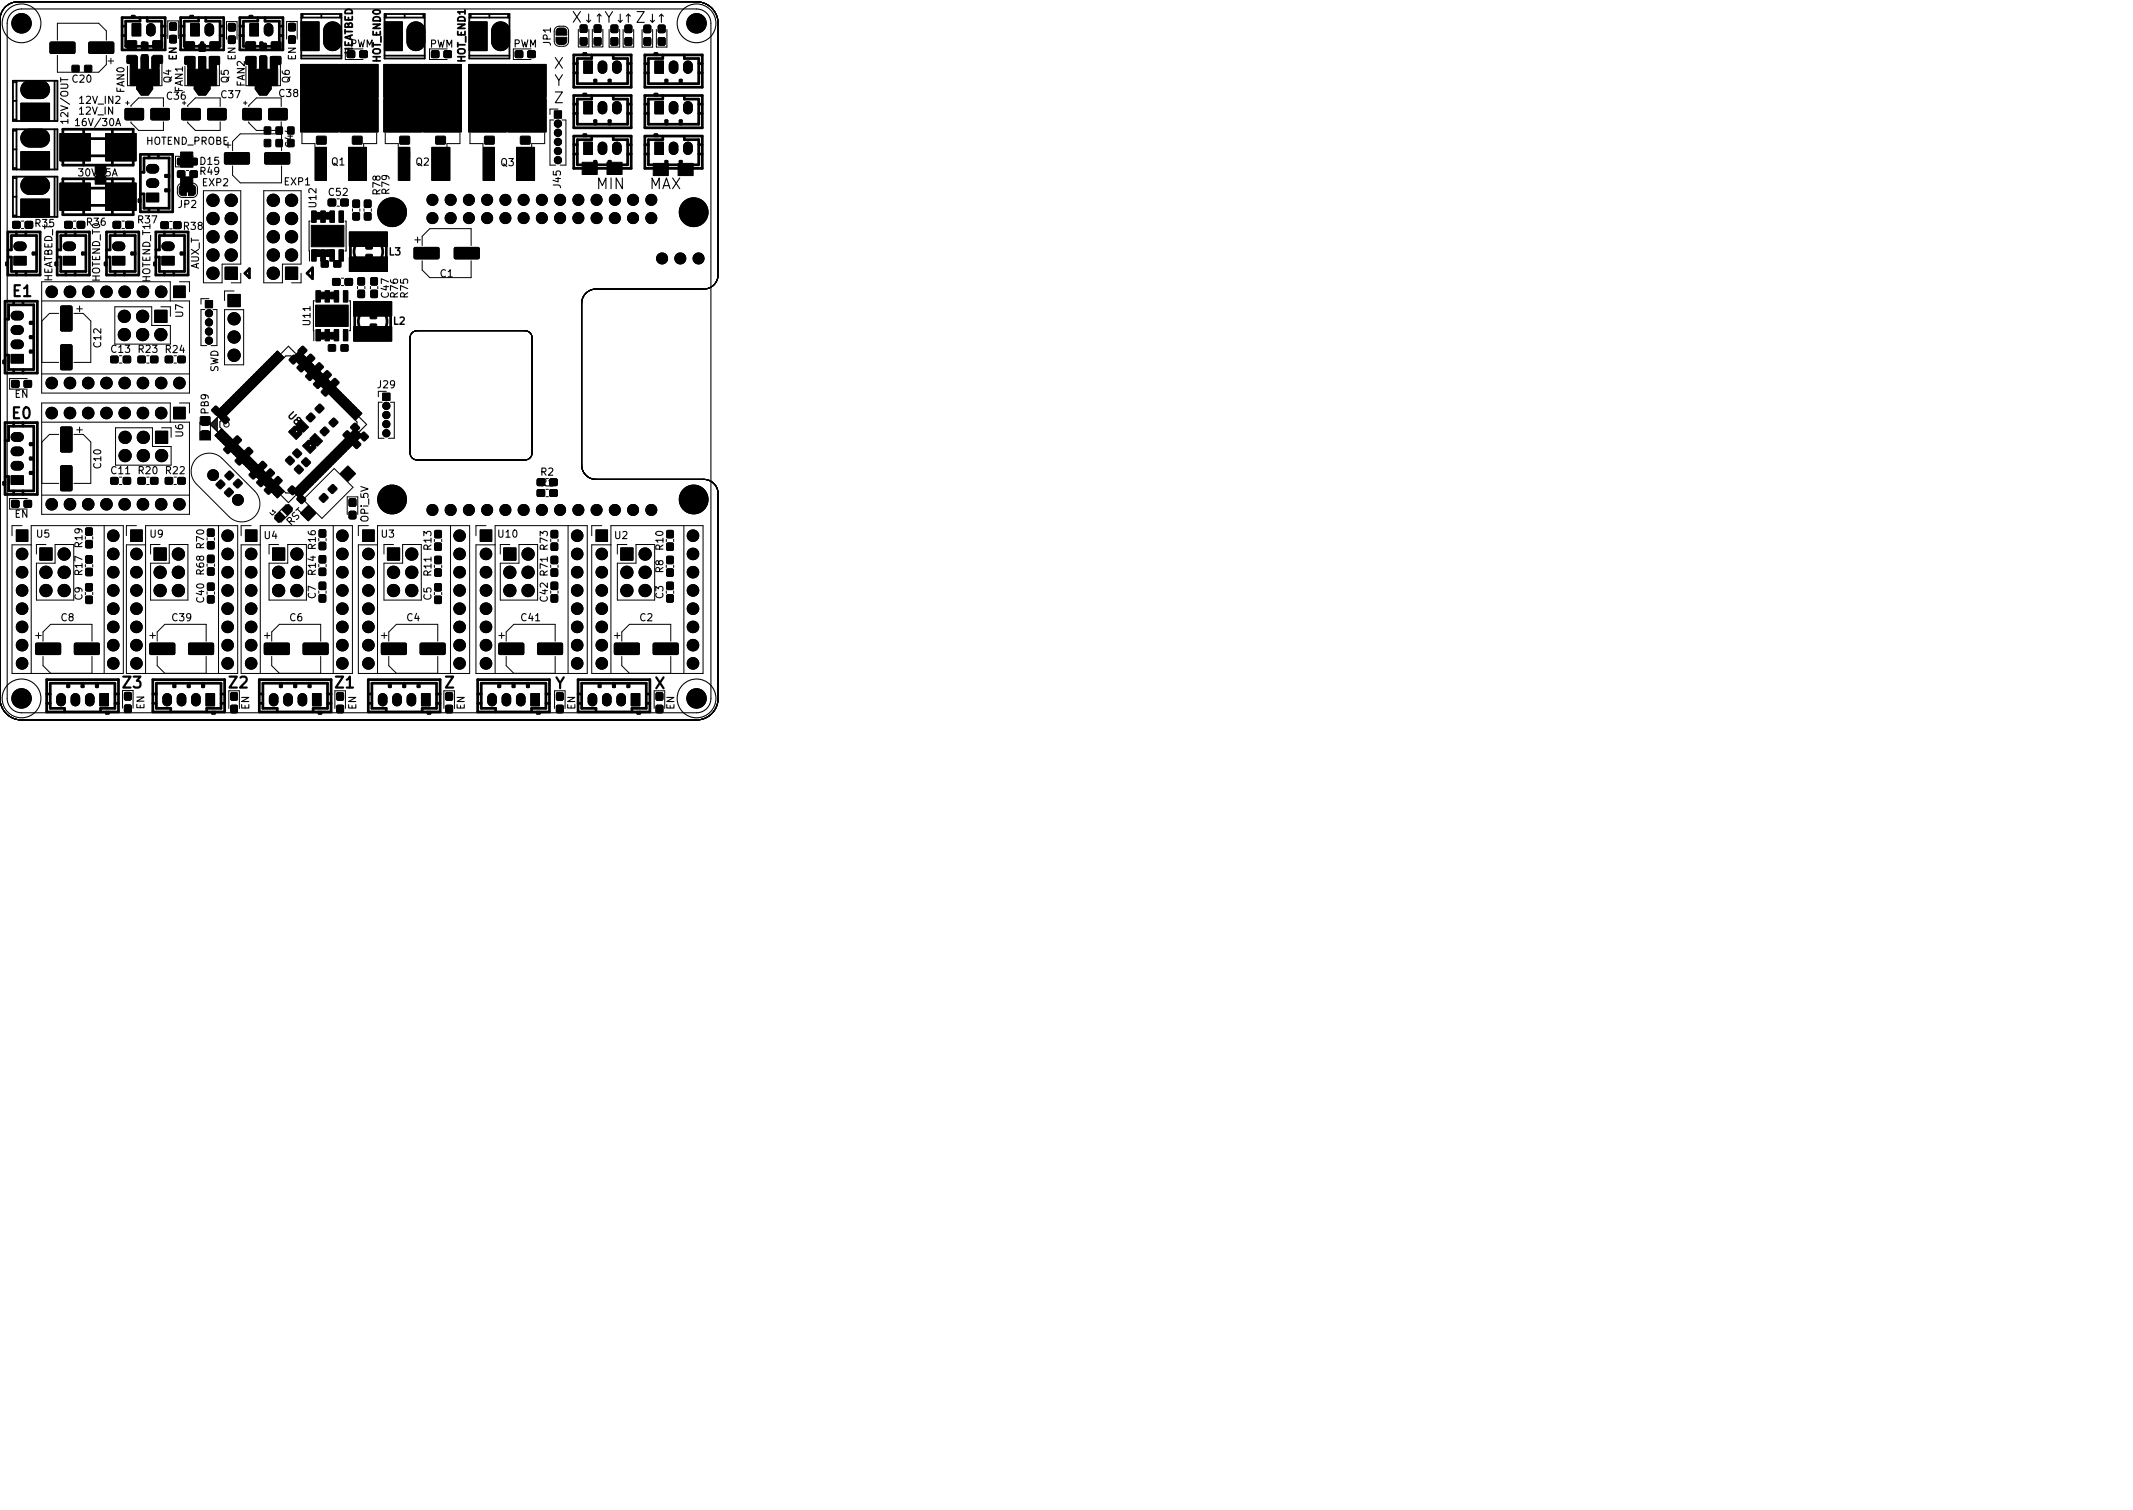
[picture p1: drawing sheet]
<svg xmlns="http://www.w3.org/2000/svg" width="297mm" height="210mm" viewBox="0 0 297 210" stroke-linecap="round" stroke-linejoin="round" font-family="sans-serif">
<defs><g id="words">
<g font-size="2.1">
<text x="80.6" y="3.2">X</text>
<text x="85" y="3.2">Y</text>
<text x="89.5" y="3.2">Z</text>
<text x="77.1" y="9.6">X</text>
<text x="77.1" y="12">Y</text>
<text x="77.2" y="14.4">Z</text>
<text x="83.8" y="26.3">MIN</text>
<text x="89.4" y="26.3">MAX</text>
<text x="1.8" y="41.3">E1</text>
<text x="1.7" y="58.3">E0</text>
<text x="17.2" y="95.8">Z3</text>
<text x="32" y="95.8">Z2</text>
<text x="46.8" y="95.8">Z1</text>
<text x="62" y="95.8">Z</text>
<text x="77.3" y="95.9">Y</text>
<text x="91.2" y="95.9">X</text>
</g>
<g font-size="1.4">
<text x="10.1" y="11.5">C20</text>
<text x="23.8" y="11.5" transform="rotate(-90 23.8 11.5)">Q4</text>
<text x="24.6" y="8.4" transform="rotate(-90 24.6 8.4)">EN</text>
<text x="31.9" y="11.5" transform="rotate(-90 31.9 11.5)">Q5</text>
<text x="32.8" y="8.4" transform="rotate(-90 32.8 8.4)">EN</text>
<text x="40.3" y="11.5" transform="rotate(-90 40.3 11.5)">Q6</text>
<text x="41.2" y="8.4" transform="rotate(-90 41.2 8.4)">EN</text>
<text x="48.7" y="6.6">PWM</text>
<text x="49.1" y="7.7" transform="rotate(-90 49.1 7.7)">HEATBED</text>
<text x="53" y="8.7" transform="rotate(-90 53 8.7)">HOT_END0</text>
<text x="59.8" y="6.6">PWM</text>
<text x="64.8" y="8.7" transform="rotate(-90 64.8 8.7)">HOT_END1</text>
<text x="71.4" y="6.6">PWM</text>
<text x="76.7" y="6.3" transform="rotate(-90 76.7 6.3)">JP1</text>
<text x="9.5" y="17" transform="rotate(-90 9.5 17)">12V/OUT</text>
<text x="10.9" y="17.5">16V/30A</text>
<text x="11.1" y="15.9">12V_IN</text>
<text x="11.2" y="14.4">12V_IN2</text>
<text x="17.3" y="12.9" transform="rotate(-90 17.3 12.9)">FAN0</text>
<text x="23.3" y="13.9">C36</text>
<text x="25.5" y="12.8" transform="rotate(-90 25.5 12.8)">FAN1</text>
<text x="30.8" y="13.7">C37</text>
<text x="34.1" y="12" transform="rotate(-90 34.1 12)">FAN2</text>
<text x="38.9" y="13.5">C38</text>
<text x="20.3" y="20.1">HOTEND_PROBE</text>
<text x="27.9" y="22.9">D15</text>
<text x="40.8" y="20.5" transform="rotate(-90 40.8 20.5)">C44</text>
<text x="46.2" y="23">Q1</text>
<text x="57.9" y="23">Q2</text>
<text x="69.7" y="23.1">Q3</text>
<text x="11.3" y="24.5">30V/5A</text>
<text x="24.9" y="28.9">JP2</text>
<text x="27.9" y="24.3">R49</text>
<text x="28.2" y="25.9">EXP2</text>
<text x="39.6" y="25.8">EXP1</text>
<text x="44" y="28.8" transform="rotate(-90 44 28.8)">U12</text>
<text x="45.8" y="27.3">C52</text>
<text x="53" y="27.1" transform="rotate(-90 53 27.1)">R78</text>
<text x="54.2" y="27" transform="rotate(-90 54.2 27)">R79</text>
<text x="78.1" y="26.1" transform="rotate(-90 78.1 26.1)">J45</text>
<text x="4.9" y="31.6">R35</text>
<text x="12.1" y="31.4">R36</text>
<text x="19.2" y="31.1">R37</text>
<text x="25.6" y="32">R38</text>
<text x="54.2" y="35.5">L3</text>
<text x="7.3" y="39.4" transform="rotate(-90 7.3 39.4)">HEATBED_T</text>
<text x="13.9" y="39.2" transform="rotate(-90 13.9 39.2)">HOTEND_T0</text>
<text x="20.9" y="39.3" transform="rotate(-90 20.9 39.3)">HOTEND_T1</text>
<text x="27.7" y="37.5" transform="rotate(-90 27.7 37.5)">AUX_T</text>
<text x="54.2" y="41.4" transform="rotate(-90 54.2 41.4)">C47</text>
<text x="55.4" y="41.4" transform="rotate(-90 55.4 41.4)">R76</text>
<text x="56.8" y="41.4" transform="rotate(-90 56.8 41.4)">R75</text>
<text x="61.3" y="38.6">C1</text>
<text x="25.5" y="44.2" transform="rotate(-90 25.5 44.2)">U7</text>
<text x="43.2" y="45.2" transform="rotate(-90 43.2 45.2)">U11</text>
<text x="54.8" y="45.2">L2</text>
<text x="14.1" y="48.3" transform="rotate(-90 14.1 48.3)">C12</text>
<text x="15.5" y="49.1">C13</text>
<text x="19.3" y="49.1">R23</text>
<text x="23.1" y="49.1">R24</text>
<text x="30.4" y="51.9" transform="rotate(-90 30.4 51.9)">SWD</text>
<text x="2" y="55.4">EN</text>
<text x="29" y="57.6" transform="rotate(-90 29 57.6)">PB9</text>
<text x="40" y="58" transform="rotate(45 40 58)">U8</text>
<text x="52.6" y="54.1">J29</text>
<text x="14.1" y="65.2" transform="rotate(-90 14.1 65.2)">C10</text>
<text x="25.5" y="60.8" transform="rotate(-90 25.5 60.8)">U6</text>
<text x="15.5" y="66">C11</text>
<text x="19.3" y="66">R20</text>
<text x="23.1" y="66">R22</text>
<text x="75.3" y="67.7">R1</text>
<text x="75.3" y="66.2">R2</text>
<text x="2" y="72.1">EN</text>
<text x="5.1" y="74.8">U5</text>
<text x="11.5" y="76.2" transform="rotate(-90 11.5 76.2)">R19</text>
<text x="20.9" y="74.8">U9</text>
<text x="28.4" y="76.3" transform="rotate(-90 28.4 76.3)">R70</text>
<text x="36.8" y="75">U4</text>
<text x="40.5" y="73.3" transform="rotate(-45 40.5 73.3)">RST</text>
<text x="44" y="76.4" transform="rotate(-90 44 76.4)">R16</text>
<text x="51.3" y="72.6" transform="rotate(-90 51.3 72.6)">OPi_5V</text>
<text x="53.1" y="74.8">U3</text>
<text x="60.1" y="76.5" transform="rotate(-90 60.1 76.5)">R13</text>
<text x="69.4" y="74.8">U10</text>
<text x="76.3" y="76.5" transform="rotate(-90 76.3 76.5)">R73</text>
<text x="85.6" y="75">U2</text>
<text x="92.4" y="76.5" transform="rotate(-90 92.4 76.5)">R10</text>
<text x="11.5" y="83.5" transform="rotate(-90 11.5 83.5)">C9</text>
<text x="11.5" y="80.1" transform="rotate(-90 11.5 80.1)">R17</text>
<text x="28.4" y="83.9" transform="rotate(-90 28.4 83.9)">C40</text>
<text x="28.4" y="80" transform="rotate(-90 28.4 80)">R68</text>
<text x="44" y="83.3" transform="rotate(-90 44 83.3)">C7</text>
<text x="44" y="80" transform="rotate(-90 44 80)">R14</text>
<text x="60.1" y="83.5" transform="rotate(-90 60.1 83.5)">C5</text>
<text x="60.1" y="80.1" transform="rotate(-90 60.1 80.1)">R11</text>
<text x="76.3" y="83.7" transform="rotate(-90 76.3 83.7)">C42</text>
<text x="76.3" y="80.1" transform="rotate(-90 76.3 80.1)">R71</text>
<text x="92.4" y="83.3" transform="rotate(-90 92.4 83.3)">C3</text>
<text x="92.4" y="79.7" transform="rotate(-90 92.4 79.7)">R8</text>
<text x="8.5" y="86.5">C8</text>
<text x="24" y="86.5">C39</text>
<text x="40.4" y="86.5">C6</text>
<text x="56.7" y="86.5">C4</text>
<text x="72.6" y="86.5">C41</text>
<text x="89.1" y="86.5">C2</text>
<text x="20.1" y="98.8" transform="rotate(-90 20.1 98.8)">EN</text>
<text x="34.7" y="98.8" transform="rotate(-90 34.7 98.8)">EN</text>
<text x="49.6" y="98.8" transform="rotate(-90 49.6 98.8)">EN</text>
<text x="64.7" y="98.8" transform="rotate(-90 64.7 98.8)">EN</text>
<text x="80.1" y="98.8" transform="rotate(-90 80.1 98.8)">EN</text>
<text x="93.9" y="98.8" transform="rotate(-90 93.9 98.8)">EN</text>
</g>
<text font-size=".7" x="37.9" y="71.8" transform="rotate(-45 37.9 71.8)">L1</text>
</g></defs>
<g fill="none" stroke="#000" stroke-width=".15">
<path d="M.7 1a2.5 2.5 0 0 1 1.8-.8h94.5a3 3 0 0 1 3 3v35a2 2 0 0 1-2 2h-15a2 2 0 0 0-2 2v22.5a2 2 0 0 0 2 2h15a2 2 0 0 1 2 2v28.5a3 3 0 0 1-3 3h-94a3 3 0 0 1-3-3v-94.5a2.5 2.5 0 0 1 .7-1.7zM1.6 1.8a2 2 0 0 1 1.4-.6h94a2 2 0 0 1 2 2v94a2 2 0 0 1-2 2h-94a2 2 0 0 1-2-2v-94a2 2 0 0 1 .6-1.4zM16.1 17.5l.4-1 .3 1M79.8 1.6l1 1.5M80.8 1.6l-1 1.5M83.2 2.2l.2-.2 .3 .2M83.4 2v1.1M84.3 1.6l.5 .8 .5-.8M87.2 2.2l.3-.2 .3 .2M87.5 2v1.1M88.7 1.6h1l-1 1.5h1M91.8 2.3l.3-.3 .3 .3"/>
<path d="M92.1 2v1.1M43.2 30.8h-.2l.1 5.5M48 30.8h.2v4.1h-.2M29.3 59.1l1-1v2zM29.4 59v.2M29.6 58.8v.6M29.7 58.7v.8M29.8 58.5v1.2M30 58.4v1.4M30.1 58.3v1.6M30.6 58.7l9.2-9.1h.7l9.2 9.1v.8l-9.2 9.1h-.7l-9.2-9.1zM39.2 49.2l1-1 1 1"/>
<path d="M43.8 41.9h-.2l.1 5.5M48.6 41.9h.2v4.1h-.2M50.1 58.1l1 1-1 1M38.9 71.2l.9 .9M39.2 69l1 1 1-1M39.2 70.9l.8 .9M39.8 70.3l-1.5 1.5 .8 .9 1.6-1.6"/>
<circle cx="3" cy="3.2" r="2.7"/>
<circle cx="97" cy="3.2" r="2.7"/>
<circle cx="3" cy="97.2" r="2.7"/>
<circle cx="97" cy="97.2" r="2.7"/>
</g>
<g fill="none" stroke="#000" stroke-width=".14">
<path d="M8 5.6v-2.4h5.7l1.1 1.1v1.3M8 7.7v2.4h5.7l1.1-1.1v-1.3M15.1 8.5h.7M15.4 8.1v.8M17.5 14.3h.5M17.8 9.2v2.7h1.1M17.8 14.1v.5M18.2 14.8v-.1l1.1-1.1h3.5v1.2M18.2 17v.1l1.1 1.1h3.5v-1.2M22.5 7.9v4h-1.2M23.4 5.4v-2.5h1.4v2.5M25.6 14.1v.5"/>
<path d="M25.8 9.2v2.7h1.1M26.1 14.8v-.1l1.1-1.1h3.5v1.2M26.1 17v.1l1.1 1.1h3.5v-1.2M30.6 7.9v4h-1.3M31.5 5.5v-2.5h1.5v2.5M33.9 14.3h.5M34.2 14.1v.5M34.3 9.2v2.7h1.2M34.6 14.8v-.1l1.1-1.1h3.5v1.2M34.6 17v.1l1.1 1.1h3.5v-1.2M39 7.9v4h-1.1M39.9 5.4v-2.4h1.5v2.4"/>
<path d="M42 18.5v1.5h1.9v5.1M50.6 6.8h-2.5v1.5h2.5M52.4 18.5v1.5h-1.8v1.1M53.6 18.5v1.5h1.9v5.1M62.3 6.8h-2.5v1.5h2.5M64 18.5v1.5h-1.8v1.1M65.4 18.5v1.5h1.9v5.1M74 6.8h-2.5v1.5h2.5M75.8 18.5v1.5h-1.8v1.1M77.1 16.7h-.5v6.3h.8M77.2 4.3a.7 .7 0 0 1 .7-.7h.6a.7 .7 0 0 1 .7 .7v1.4a.7 .7 0 0 1-.7 .7h-.6a.7 .7 0 0 1-.7-.7M77.7 15.2h-1.1v.7"/>
<path d="M78.3 16.7h.5v6.3h-.8M80.5 4.1v2.4h1.5v-2.4M82.5 4.1v2.4h1.5v-2.4M84.8 4.1v2.5h1.5v-2.5M86.8 4.1v2.5h1.4v-2.5M89.4 4.1v2.5h1.5v-2.5M91.4 4.1v2.5h1.5v-2.5M3 31.8h.3M3 30.8h.3M10.2 31.8h.4M10.2 30.8h.4M17 31.8h.3"/>
<path d="M17 30.8h.3M23.6 31.9h.4M23.6 30.8h.4M25 39.2h1.4v1.4M25.4 27.5a.7 .7 0 0 1-.7-.7v-.6a.7 .7 0 0 1 .7-.7h1.4a.7 .7 0 0 1 .7 .7v.6a.7 .7 0 0 1-.7 .7M25.9 24.8h.4M25.9 23.7h.4M26.9 21.8h-2.5v1.4h2.5M28.3 26.6h5.2v10.2h-2.6v2.6h-2.6zM32.4 21v-1.3l1.1-1.1h5.7v2.4M32.4 23.1v1.3l1.1 1.1h5.7v-2.4M33.5 38v1.4h-1.3"/>
<path d="M36.7 26.6h5.2v10.2h-2.6v2.6h-2.6zM41.9 38v1.4h-1.3M46.9 28.7h.4M47.5 39.8h.4M47.5 38.7h.4M49.1 29.1v.3M49.8 39.9v.3M50.1 29.1v.3M50.7 29.1v.3M50.8 39.9v.3M51.6 39.9v.3M51.7 29.1v.3"/>
<path d="M52.6 39.9v.3M57.8 33.4h.8M58.2 33v.8M58.8 36.3v1.3l1.1 1.1h5.7v-2.4M58.8 34.2v-1.3l1.1-1.1h5.7v2.4M3.8 52.7h-2.5v1.5h2.5M5.8 52.1h20.6M5.8 41.9h20.6v12.8h-20.6v-15.5h17.9v2.7M5.8 58.8h20.6v12.8h-20.6v-15.5h17.9v2.7M5.8 50.5h2.4M8.2 43.6h-1.3l-1.1 1.1M10.3 43.6h1.3l1 1.1v5.8h-2.3"/>
<path d="M10.7 59.9h.8M10.7 43h.8M11.1 42.6v.8M11.1 59.5v.7M16 42.7h5.1v2.6h2.6v2.6h-7.7zM16.1 59.6h5.1v2.6h2.6v2.6h-7.7zM16.6 50.6h.4M20.4 50.6h.4M22.4 42.7h1.3v1.3M22.5 59.6h1.3v1.3M24.2 50.6h.4M25 56.1h1.4v1.4"/>
<path d="M27.8 58.8v2.5h1.5v-2.5M28.5 43.1h-.5v5h.8M29.1 41.6h-1.1v.7M29.7 43.1h.5v5h-.8M31.3 43.1h2.6v7.7h-2.6zM32.6 40.5h-1.3v1.3M52.7 54.5v.7M53.2 56h-.5v5h.8M54.4 56h.5v5h-.8M57.4 46.3l.4-.2 .3-.1h15a1 1 0 0 1 1 1v16a1 1 0 0 1-1 1h-15a1 1 0 0 1-1-1v-16l.1-.4zM3.1 73.2h-1.4v1.4M3.8 69.4h-2.5v1.5h2.5"/>
<path d="M4.3 75.9h-2.6v17.9h15.5v-20.6h-12.9v20.6M5.1 78.4h2.6v-2.6h2.6v7.8h-5.2zM5.8 68.9h20.6M5.8 67.3h2.4M6.4 75.8h-1.3v1.3M8.2 60.5h-1.3l-1.1 1.1M10.3 60.5h1.3l1 1.1v5.7h-2.3M12.9 74.7v.4M12.9 78.6v.3M14.5 73.2v20.6M16.6 67.5h.4M19 73.2h-1.4v1.4"/>
<path d="M20.3 75.9h-2.7v17.9h15.5v-20.6h-12.8v20.6M20.4 67.5h.4M21 78.4h2.6v-2.6h2.6v7.8h-5.2zM22.3 75.8h-1.3v1.3M24.2 67.5h.4M27.4 63.8a2.52 2.52 0 0 1 3.5 0l4.6 4.6a2.52 2.52 0 0 1 0 3.5 2.52 2.52 0 0 1-3.6 0l-4.5-4.5a2.52 2.52 0 0 1 0-3.6zM29.9 74.9v.3M29.9 78.5v.4M30.4 73.2v20.6M35 73.2h-1.4v1.4M36.2 75.9h-2.6v17.9h15.5v-20.6h-12.9v20.6M38.8 75.8h-1.3v1.3"/>
<path d="M40.1 75.8h2.6v7.8h-5.2v-5.2h2.6zM42.2 69.6l4.3-4.4 2.7 2.7-4.4 4.3zM45.4 75v.3M45.4 78.6v.3M46.4 73.2v20.6M48.4 71.6v-2.4h1.4v2.4M51.3 73.2h-1.4v1.4M52.6 75.9h-2.7v17.9h15.5v-20.6h-12.8v20.6M53.5 78.4h2.6v-2.6h2.6v7.8h-5.2zM54.8 75.8h-1.3v1.3M61.5 75.1v.3M61.5 78.7v.3"/>
<path d="M62.7 73.2v20.6M67.7 73.2h-1.4v1.4M68.9 75.9h-2.6v17.9h15.5v-20.6h-12.9v20.6M69.7 78.4h2.6v-2.6h2.6v7.8h-5.2zM71 75.8h-1.3v1.3M76 69.2h.4M77.7 75.1v.3M77.7 78.7v.3M79.1 73.2v20.6M83.8 73.2h-1.4v1.4M85.1 75.9h-2.7v17.9h15.5v-20.6h-12.8v20.6M86 78.4h2.6v-2.6h2.6v7.8h-5.2z"/>
<path d="M87.3 75.8h-1.3v1.3M93.8 75.1v.3M93.8 78.7v.3M95.2 73.2v20.6M5 88.5h.8M5.4 88.1v.8M6 89.3v-1.3l1.1-1.1h5.7v2.4M6 91.4v1.3l1.1 1.1h5.7v-2.4M12.9 82.5v.3M17.1 96.1v2.5M18.5 96.1v2.5M20.9 88.5h.7"/>
<path d="M21.3 88.1v.8M21.9 89.3v-1.3l1.1-1.1h5.7v2.4M21.9 91.4v1.3l1.1 1.1h5.7v-2.4M29.9 82.4v.3M31.9 96.2v2.4M33.3 96.2v2.4M36.8 88.5h.8M37.2 88.1v.8M37.8 89.3v-1.3l1.1-1.1h5.8v2.4M37.8 91.4v1.3l1.1 1.1h5.8v-2.4M45.4 82.3v.3M46.6 96.2v2.4"/>
<path d="M48.1 96.2v2.4M53.1 88.5h.8M53.5 88.1v.8M54.1 89.3v-1.3l1.1-1.1h5.8v2.4M54.1 91.4v1.3l1.1 1.1h5.8v-2.4M61.5 82.5v.3M61.8 96.2v2.5M63.3 96.2v2.5M69.5 88.5h.8M69.9 88.1v.8M70.5 89.3v-1.3l1.1-1.1h5.7v2.4M70.5 91.4v1.3l1.1 1.1h5.7v-2.4"/>
<path d="M77.2 96.2v2.4M77.7 82.3v.3M78.7 96.2v2.4M85.6 88.5h.8M86 88.1v.8M86.6 89.3v-1.3l1.1-1.1h5.7v2.4M86.6 91.4v1.3l1.1 1.1h5.7v-2.4M91.1 96.2v2.4M92.6 96.2v2.4M93.8 82.3v.3"/>
<circle cx="31.5" cy="59.1" r=".37"/>
</g>
<g fill="#000" stroke="#000" stroke-width=".14">
<path d="M3.3 18.3l.6-.3h1.8a1.25 1.25 0 0 1 1.2 1.2 1.25 1.25 0 0 1-1.2 1.3h-1.6a1.26 1.26 0 0 1-1.1-.8 1.26 1.26 0 0 1 .3-1.4zM3.3 11.6l.6-.4h1.8a1.25 1.25 0 0 1 1.2 1.3 1.25 1.25 0 0 1-1.2 1.2h-1.6a1.25 1.25 0 0 1-1.1-.8 1.25 1.25 0 0 1 .3-1.3zM3.3 18.3l.6-.3h1.8a1.25 1.25 0 0 1 1.2 1.2 1.25 1.25 0 0 1-1.2 1.3h-1.6a1.25 1.25 0 0 1-1.1-.8 1.25 1.25 0 0 1 .3-1.4zM2.9 14.4h4v2.5h-4zM7 5.9l.2-.1 3.1 .1 .1 .2v1.2l-.2 .1h-3.1l-.1-.2zM7 5.9h3.3l.1 .1v1.3l-.1 .1h-3.2l-.2-.1zM10.1 9.1h.9v.9h-.9zM11.8 9.1h.9v.9h-.9zM12.4 5.9l.2-.1 3.1 .1 .1 .2v1.2l-.2 .1h-3.1l-.1-.2zM12.4 5.9h3.3l.2 .1-.1 1.3-.1 .1h-3.2l-.2-.1zM17.7 7.8l1.3-.1v.2v.9h-.1h-1.2v-.1zM17.7 5.7h1.3v.1v.9l-.1 .1h-1.2v-.2z"/>
<path d="M19.7 9.6h.8l.7 1h-2.2zM18.2 7.9h.9v1.5h-.9zM18.4 3.3h1.2v1.7h-1.2zM17.5 15.2l.2-.1h2.2l.1 .2v1.3l-.3 .1h-2.2l-.1-.3zM17.4 15.1h2.5l.1 1.5-.2 .1h-2.3l-.1-.2zM19.7 7.6h.9v1h-.9zM19.7 5.9h.9v.9h-.9zM18.2 7.9h.9v1.6l.2 .1 .3-.1v-1.6h1v1.6l.2 .1 .3-.1v-1.6h1l.1 4-.9 .1v.4l-.7 .8h-1l-.6-.8v-.4l-.9-.1zM19.6 7.9h1v1.8h-1zM20.6 3.5a.6 .6 0 0 1 .6-.2 .6 .6 0 0 1 .4 .6v.5a.6 .6 0 0 1-.6 .6 .6 .6 0 0 1-.6-.6v-.6zM19 10.6h2.2v1.8h-2.2zM19 12.4h2.2l-.6 .8h-1z"/>
<path d="M21.1 7.9h1v1.5h-1zM21.3 7.8l1.3-.1v.2v.9h-.1h-1.2l-.1-.1zM21.3 5.7h1.3v.1v.9l-.1 .1h-1.2l-.1-.2zM21.1 15.2l.1-.1h2.3l.1 .2v1.3l-.3 .1h-2.2l-.1-.3zM21 15.1h2.5l.1 1.5-.2 .1h-2.3l-.1-.2zM23.7 3.2h.6l.2 .1 .1 .7-.1 .2h-.6l-.2-.1zM23.7 5l.6-.1 .2 .1 .1 .7-.1 .2-.6 .1-.2-.1zM23.7 5h.8v.9h-.8zM23.7 3.2h.8v1h-.8zM25.8 7.9h1.2l.1 .1v.9l-.2 .1h-1.1l-.1-.2zM25.8 5.9l1.2-.1 .1 .2v.9h-.2h-1.1l-.1-.1zM27.8 9.6h.8l.6 1h-2.2z"/>
<path d="M26.2 7.9h1v1.5h-1zM25.4 15.2l.2-.1h2.2l.1 .2v1.3l-.3 .1h-2.2l-.1-.3zM26.5 3.3h1.2v1.7h-1.2zM25.3 15.1h2.5l.1 1.5-.2 .1h-2.3l-.1-.2zM27.7 7.9h.9v1h-.9zM27.7 6.2h.9v.9h-.9zM26.2 7.9h1v1.6l.1 .1 .3-.1v-1.6h1v1.6l.2 .1 .3-.1 .1-1.6h1v4l-.9 .1v.4l-.7 .8h-1l-.6-.8v-.4l-.9-.1zM27.6 7.9h1v1.8h-1zM27 10.6h2.2v1.8h-2.2zM27 12.4h2.2l-.6 .8h-1zM28.7 3.5a.6 .6 0 0 1 .7-.2 .6 .6 0 0 1 .4 .6v.5a.6 .6 0 0 1-.6 .6 .6 .6 0 0 1-.6-.6v-.6zM29.2 7.9h1v1.5h-1z"/>
<path d="M29.3 7.9h1.2l.1 .1v.9l-.2 .1h-1.1l-.1-.2zM29.3 5.9l1.2-.1 .1 .2v.9h-.2h-1.1l-.1-.1zM29 15.2l.2-.1h2.2l.1 .2v1.3l-.3 .1h-2.2l-.1-.3zM28.9 15.1h2.5l.1 1.5-.2 .1h-2.3l-.1-.2zM31.9 5.1l.6-.1 .2 .1v.7v.2l-.7 .1-.1-.1zM31.9 3.3h.6l.2 .1v.7v.2h-.7l-.1-.1zM31.9 5h.8v1h-.8zM31.9 3.3h.8v.9h-.8zM31.9 5.1h.8v.9h-.8zM31.9 3.3h.8v1h-.8zM34.3 7.9h1.2l.1 .1v.9l-.2 .1h-1.1l-.1-.2zM34.3 5.9l1.2-.1 .1 .2v.9h-.2h-1.1l-.1-.1z"/>
<path d="M36.3 9.6h.7l.7 1h-2.1zM34.6 7.9h1v1.5h-1zM34.8 3.3h1.2v1.7h-1.2zM33.9 15.2l.1-.1h2.3l.1 .2v1.3l-.2 .1h-2.3l-.1-.3zM33.8 15.1h2.5l.1 1.5-.2 .1h-2.3l-.1-.2zM36.2 7.8h.9v.9h-.9zM36.2 6h.9v1h-.9zM34.6 7.9h1v1.6l.2 .1 .3-.1 .1-1.6h1v1.6l.1 .1 .3-.1v-1.6h1l.1 4-.9 .1v.4l-.6 .8h-1l-.7-.8v-.4l-.9-.1zM36.2 7.9h1v1.8h-1zM37 3.5a.6 .6 0 0 1 .6-.2 .6 .6 0 0 1 .4 .6v.5a.6 .6 0 0 1-.6 .6 .6 .6 0 0 1-.6-.6v-.6zM36.8 19.5h.9v.9h-.9zM36.8 17.7h.9v.9h-.9z"/>
<path d="M35.6 10.6h2.1v1.8h-2.1zM35.6 12.4h2.1l-.5 .8h-1zM37.6 7.9h1v1.5h-1zM37.8 7.9h1.3l.1 .1-.1 .9-.1 .1h-1.2l-.1-.2zM37.8 5.9l1.3-.1 .1 .2-.1 .9h-.1h-1.2l-.1-.1zM38.5 19.5h.8v.9h-.8zM38.5 17.7h.8v.9h-.8zM37.5 15.2l.1-.1h2.3l.1 .2v1.3l-.3 .1h-2.2l-.1-.3zM37.4 15.1h2.5l.1 1.5-.2 .1h-2.3l-.1-.2zM40.2 3.3l.7-.1 .2 .1v.8l-.1 .1-.6 .1-.2-.1zM40.2 5.1l.7-.1 .2 .1v.7l-.1 .2h-.6h-.2zM40.2 5h.9v1h-.9z"/>
<path d="M40.2 3.3h.9v.9h-.9zM41.9 3h2.5v4h-2.5zM44.1 19h1.3v.1v.9l-.1 .1h-1.2l-.1-.2zM45.4 3.4a1.25 1.25 0 0 1 1.4-.3 1.25 1.25 0 0 1 .8 1.1v1.7a1.25 1.25 0 0 1-1.3 1.2 1.25 1.25 0 0 1-1.2-1.2v-1.8zM41.9 13.8h5.2v4.6h-5.2zM41.9 9h5.2v4.5h-5.2zM49.1 19h1.3v.1v.9l-.1 .1h-1.2l-.1-.2zM50.2 7.1h.9l.1 .2-.1 .6-.2 .1h-.7l-.1-.2zM50.2 7.1h.9v.9h-.9zM41.9 9h10.7v9.4h-10.7zM47.4 9h5.2v4.5h-5.2zM47.4 13.8h5.2v4.6h-5.2z"/>
<path d="M53.5 3h2.5v4h-2.5zM55.7 19h1.3v.1v.9l-.1 .1h-1.2l-.1-.2zM57 3.4a1.25 1.25 0 0 1 1.4-.3 1.25 1.25 0 0 1 .8 1.1v1.7a1.25 1.25 0 0 1-1.3 1.2 1.25 1.25 0 0 1-1.2-1.2v-1.8zM53.4 9h5.3v4.5h-5.3zM53.4 13.8h5.3v4.6h-5.3zM60.1 7.1h.9l.1 .2v.6l-.2 .1h-.7l-.1-.2zM60.1 7.1h1v.9h-1zM60.7 19h1.3v.1v.9l-.1 .1h-1.2v-.2zM61.9 7.1h.9l.1 .2-.1 .6-.2 .1h-.7l-.1-.2zM61.9 7.1h.9v.9h-.9zM53.4 9h10.9v9.4h-10.9zM59 13.8h5.3v4.6h-5.3z"/>
<path d="M59 9h5.3v4.5h-5.3zM65.3 3h2.5v4h-2.5zM67.5 19h1.3l.1 .1-.1 .9-.1 .1h-1.2l-.1-.2zM68.8 3.4a1.25 1.25 0 0 1 1.4-.3 1.25 1.25 0 0 1 .8 1.1v1.7a1.25 1.25 0 0 1-1.3 1.2 1.25 1.25 0 0 1-1.2-1.2v-1.8zM65.3 9h5.2v4.5h-5.2zM65.3 13.8h5.2v4.6h-5.2zM71.8 7.1h.9l.1 .2-.1 .6-.1 .1h-.8l-.1-.2zM71.8 7.1h.9v.9h-.9zM72.5 19h1.3v.1v.9l-.1 .1h-1.2l-.1-.2zM73.6 7.1h.9l.1 .2-.1 .6-.2 .1h-.7l-.1-.2zM73.6 7.1h.9v.9h-.9zM65.3 9h10.7v9.4h-10.7z"/>
<path d="M70.8 13.8h5.2v4.6h-5.2zM70.8 9h5.2v4.5h-5.2zM77.2 15.4h1v1h-1zM77.6 4l.3-.1h.5a.5 .5 0 0 1 .5 .5v.5h-1.5v-.6zM77.4 5.2h1.5v.5a.5 .5 0 0 1-.5 .5h-.5a.5 .5 0 0 1-.5-.5zM80.9 3.5h.6l.2 .1v.7v.2h-.7l-.2-.1zM80.9 5.3l.6-.1 .2 .1v.7v.2l-.7 .1-.2-.1zM80.8 5.3h.9v.9h-.9zM80.8 3.5h.9v1h-.9zM81.3 14.1h1.2v1.7h-1.2zM81.3 8.5h1.2v1.7h-1.2zM82.8 3.5h.7l.1 .1 .1 .7-.1 .2h-.6l-.2-.1z"/>
<path d="M82.8 5.3l.7-.1 .1 .1 .1 .7-.1 .2-.6 .1-.2-.1zM82.8 5.3h.8v.9h-.8zM82.8 3.5h.8v1h-.8zM83.5 20a.6 .6 0 0 1 .6-.2 .6 .6 0 0 1 .4 .6v.5a.6 .6 0 0 1-.6 .6 .6 .6 0 0 1-.6-.6v-.6zM83.5 14.3a.6 .6 0 0 1 .6-.1 .6 .6 0 0 1 .4 .5v.6a.6 .6 0 0 1-.6 .6 .6 .6 0 0 1-.6-.6v-.7zM83.5 8.7a.6 .6 0 0 1 .6-.2 .6 .6 0 0 1 .4 .6v.5a.6 .6 0 0 1-.6 .6 .6 .6 0 0 1-.6-.6v-.6zM85.2 3.6l.6-.1 .2 .1v.7l-.1 .2h-.6h-.2zM85.2 5.3l.6-.1 .2 .1v.8l-.1 .1-.6 .1-.2-.1zM85.1 5.3h.9v.9h-.9zM85.1 3.5h.9v1h-.9zM85.5 20a.6 .6 0 0 1 .6-.2 .6 .6 0 0 1 .4 .6v.5a.6 .6 0 0 1-.6 .6 .6 .6 0 0 1-.6-.6v-.6zM85.5 14.3a.6 .6 0 0 1 .6-.1 .6 .6 0 0 1 .4 .5v.6a.6 .6 0 0 1-.6 .6 .6 .6 0 0 1-.6-.6v-.7z"/>
<path d="M85.5 8.7a.6 .6 0 0 1 .6-.2 .6 .6 0 0 1 .4 .6v.5a.6 .6 0 0 1-.6 .6 .6 .6 0 0 1-.6-.6v-.6zM87.1 3.6l.6-.1 .2 .1 .1 .7-.1 .2h-.6h-.2zM87.1 5.3l.6-.1 .2 .1 .1 .8-.1 .1-.6 .1-.2-.1zM87.1 5.3h.8v.9h-.8zM87.1 3.5h.8v1h-.8zM89.7 3.6l.7-.1 .2 .1v.7l-.1 .2-.6 .1-.2-.1zM89.7 5.3h.7h.2v.8l-.1 .1-.6 .1-.2-.1zM89.7 5.3h.9v.9h-.9zM89.7 3.6h.9v.9h-.9zM89.7 5.3h.9v1h-.9zM91.2 14.1h1.2v1.7h-1.2zM91.2 8.5h1.2v1.7h-1.2z"/>
<path d="M91.7 3.6l.7-.1 .2 .1v.7l-.1 .2h-.6h-.2zM91.7 5.3l.7-.1 .2 .1v.8l-.1 .1-.6 .1-.2-.1zM91.7 5.3h.9v.9h-.9zM91.7 3.6h.9v.9h-.9zM93.4 20a.6 .6 0 0 1 .6-.2 .6 .6 0 0 1 .4 .6v.5a.6 .6 0 0 1-.6 .6 .6 .6 0 0 1-.6-.6v-.6zM93.4 14.3a.6 .6 0 0 1 .6-.1 .6 .6 0 0 1 .4 .5v.6a.6 .6 0 0 1-.6 .6 .6 .6 0 0 1-.6-.6v-.7zM93.4 8.7a.6 .6 0 0 1 .6-.2 .6 .6 0 0 1 .4 .6v.5a.6 .6 0 0 1-.6 .6 .6 .6 0 0 1-.6-.6v-.6zM95.4 20a.6 .6 0 0 1 .6-.2 .6 .6 0 0 1 .4 .6v.5a.6 .6 0 0 1-.6 .6 .6 .6 0 0 1-.6-.6v-.6zM95.4 14.3a.6 .6 0 0 1 .6-.1 .6 .6 0 0 1 .4 .5v.6a.6 .6 0 0 1-.6 .6 .6 .6 0 0 1-.6-.6v-.7zM95.4 8.7a.6 .6 0 0 1 .6-.2 .6 .6 0 0 1 .4 .6v.5a.6 .6 0 0 1-.6 .6 .6 .6 0 0 1-.6-.6v-.6zM1.8 30.9h.9l.1 .2-.1 .6-.1 .1-.8-.1-.1-.2zM1.8 30.9h.9v.8h-.9z"/>
<path d="M2.1 33.9l.3-.2h.7a.6 .6 0 0 1 .5 .6 .6 .6 0 0 1-.5 .6h-.6a.6 .6 0 0 1-.5-.4 .6 .6 0 0 1 .1-.6zM1.9 35.7h1.7v1.2h-1.7zM3.6 30.9h.9l.1 .2-.1 .6-.2 .1-.7-.1-.1-.2zM3.6 30.9h.9v.8h-.9zM3.3 24.9l.6-.3h1.8a1.25 1.25 0 0 1 1.2 1.2 1.25 1.25 0 0 1-1.2 1.3h-1.6a1.25 1.25 0 0 1-1.1-.8 1.25 1.25 0 0 1 .3-1.4zM2.9 27.7h4v2.5h-4zM2.9 21.1h4v2.5h-4zM8.3 25.5h4.3v3.8h-4.3zM8.3 18.6h4.3v3.8h-4.3zM9.1 30.9h.9v.2v.6l-.2 .1-.7-.1-.1-.2zM9.1 30.9h.9v.8h-.9zM9 33.9l.3-.2h.6a.6 .6 0 0 1 .6 .6 .6 .6 0 0 1-.6 .6h-.5a.6 .6 0 0 1-.6-.4 .6 .6 0 0 1 .2-.6z"/>
<path d="M8.8 35.7h1.7v1.2h-1.7zM10.8 30.9h.9l.1 .2-.1 .6-.1 .1-.8-.1-.1-.2zM10.8 30.9h.9v.8h-.9zM14.7 25.5h4.3v3.8h-4.3zM14.7 18.6h4.3v3.8h-4.3zM13.3 23.2h1.5v1l-.2 .1a.13 .13 0 0 0 0 .1 .13 .13 0 0 0 .2 .1v1.1h-1.5l-.1-.8h.6a.18 .18 0 0 0 .2 .2 .18 .18 0 0 0 .2-.2l-.3-.1-.1 .1h-.6l.1-.3a.13 .13 0 0 0 .1-.1 .13 .13 0 0 0 0-.1l-.1-.1zM15.8 30.9h.9l.1 .2-.1 .6-.1 .1-.8-.1v-.2zM15.8 30.9h.9v.8h-.9zM15.9 33.9l.3-.2h.6a.6 .6 0 0 1 .6 .6 .6 .6 0 0 1-.6 .6h-.5a.6 .6 0 0 1-.6-.4 .6 .6 0 0 1 .2-.6zM15.7 35.7h1.7v1.2h-1.7zM17.6 30.9h.9l.1 .2-.1 .6-.2 .1-.7-.1-.1-.2zM17.6 30.9h.9v.8h-.9z"/>
<path d="M20.6 25.1l.3-.2h.6a.6 .6 0 0 1 .6 .6 .6 .6 0 0 1-.6 .6h-.5a.6 .6 0 0 1-.6-.4 .6 .6 0 0 1 .2-.6zM20.6 23.1l.3-.2h.6a.6 .6 0 0 1 .6 .6 .6 .6 0 0 1-.6 .6h-.5a.6 .6 0 0 1-.6-.4 .6 .6 0 0 1 .2-.6zM20.4 26.9h1.7v1.2h-1.7zM22.5 30.9h.9l.1 .2-.1 .6-.2 .1h-.7l-.1-.2zM22.5 30.9h.9v.9h-.9zM22.7 33.9l.3-.2h.7a.6 .6 0 0 1 .6 .6 .6 .6 0 0 1-.6 .6h-.6a.6 .6 0 0 1-.5-.4 .6 .6 0 0 1 .1-.6zM22.6 35.7h1.6v1.2h-1.6zM24.2 30.9h.9l.1 .2v.6l-.2 .1h-.8v-.2zM24.2 30.9h1v.9h-1zM24.8 23.8h.9l.1 .2-.1 .6-.2 .1h-.7l-.1-.2zM24.8 22.1h.9l.1 .2-.1 .6-.2 .1-.7-.1-.1-.2zM24.8 23.8h.9v.9h-.9z"/>
<path d="M24.8 22.1h.9v.8h-.9zM25.1 25.9l.3-.1 .5-.1v1.5h-.5a.5 .5 0 0 1-.5-.5l.1-.6zM26.2 25.7h.6a.5 .5 0 0 1 .5 .6l-.1 .5a.5 .5 0 0 1-.5 .4h-.5zM25.2 24.6h1.6v2.1h-1.6zM25.2 21.2h1.6v2.1h-1.6zM26.5 23.8h.9l.1 .2-.1 .6-.1 .1h-.8v-.2zM26.5 22.1h.9l.1 .2-.1 .6-.1 .1-.8-.1v-.2zM26.5 23.8h.9v.9h-.9zM26.5 22.1h.9v.8h-.9zM31.3 37.2h1.7v1.7h-1.7zM31.3 21.3l.2-.1 3.1 .1 .1 .2v1.2l-.2 .1h-3.1l-.1-.2zM31.3 21.3h3.3l.1 .1v1.3l-.1 .1h-3.2l-.2-.1z"/>
<path d="M36.9 21.3l.2-.1 3.1 .1 .1 .2v1.2l-.2 .1h-3.1l-.1-.2zM36.9 21.3h3.3l.1 .1v1.3l-.1 .1h-3.2l-.1-.1zM39.7 37.2h1.8v1.7h-1.8zM43.4 34.8h.6v1.5h-.6zM43.4 29.4h.6v1.5h-.6zM43.7 34.8h.9v.9h-.9zM43.7 29.6h.9v.9h-.9zM44.7 34.8h.6v1.5h-.6zM44.7 29.4h.6v1.5h-.6zM44.1 21.1l1.3-.1v.2v.9h-.1h-1.2l-.1-.1zM44 20.5h1.5v4.6h-1.5zM44.8 36.3h.9v.9h-.9z"/>
<path d="M45.4 34.8h.9v.9h-.9zM45.4 29.6h.9v.9h-.9zM45.8 27.8h.9v.2v.6l-.2 .1-.7-.1-.1-.2zM46 34.8h.6v1.5h-.6zM46 29.4h.6v1.5h-.6zM45.8 27.8h.9v.8h-.9zM46.4 38.8h.9v.2v.6l-.2 .1h-.7l-.1-.2zM46.4 38.8h.9v.9h-.9zM46.5 36.3h.9v.9h-.9zM47.2 34.8h.6v1.5h-.6zM47.2 29.4h.6v1.5h-.6zM43.3 31.4h4.6v3h-4.6z"/>
<path d="M47.5 27.8h.9l.1 .2-.1 .6-.1 .1-.8-.1-.1-.2zM47.5 27.8h.9v.8h-.9zM48.1 38.8h.9l.1 .2-.1 .6-.1 .1h-.8l-.1-.2zM48.1 38.8h.9v.9h-.9zM49.2 29.7l.6-.1 .2 .1 .1 .7-.1 .2h-.6h-.2zM49.2 27.9l.6-.1 .2 .1 .1 .8-.1 .1-.6 .1-.2-.1zM49.2 29.7h.8v.9h-.8zM49.2 27.9h.8v.9h-.8zM49.1 21.1l1.3-.1v.2v.9h-.1h-1.2l-.1-.1zM49.9 38.7l.6-.1 .2 .1 .1 .8-.1 .1-.6 .1-.2-.1zM49.9 38.7h.8v.9h-.8zM48.5 20.5h2.5v4.6h-2.5z"/>
<path d="M50.8 27.9l.6-.1 .2 .1 .1 .8-.1 .1-.6 .1-.2-.1zM50.8 29.7l.6-.1 .2 .1 .1 .7-.1 .2h-.6h-.2zM50.8 29.7h.8v.9h-.8zM50.8 27.9h.8v.9h-.8zM51 35.4h.8v1h-.8zM51 33.7h.8v.9h-.8zM51.7 38.7l.6-.1 .2 .1 .1 .8-.1 .1-.6 .1-.2-.1zM51.7 38.7h.8v.9h-.8zM48.7 35.8h5.2v2h-5.2zM48.7 32.3h5.2v2h-5.2zM55.7 21.1l1.3-.1v.2v.9h-.1h-1.2l-.1-.1zM55.6 20.5h1.5v4.6h-1.5z"/>
<path d="M57.7 34.5l.2-.1 3.1 .1 .1 .2v1.2l-.2 .1h-3.1l-.1-.2zM57.7 34.5h3.3l.1 .1v1.3l-.1 .1h-3.2l-.1-.1zM60.7 21.1l1.3-.1v.2v.9h-.1h-1.2v-.1zM60.1 20.5h2.5v4.6h-2.5zM63.3 34.5l.2-.1 3.1 .1 .1 .2v1.2l-.2 .1h-3.1l-.1-.2zM63.3 34.5h3.3l.1 .1v1.3l-.1 .1h-3.2l-.1-.1zM67.5 21.1l1.3-.1 .1 .2-.1 .9h-.1h-1.2l-.1-.1zM67.4 20.5h1.5v4.6h-1.5zM72.5 21.1l1.3-.1v.2v.9h-.1h-1.2l-.1-.1zM71.9 20.5h2.5v4.6h-2.5zM81.3 19.8h1.2v1.7h-1.2zM81.1 22.6h2.1v1.7h-2.1z"/>
<path d="M84.5 22.6h2.1v1.7h-2.1zM91.2 19.8h1.2v1.7h-1.2zM91 22.7h2.1v1.7h-2.1zM94.4 22.7h2.1v1.7h-2.1zM1.7 53h.9l.1 .2-.1 .6-.2 .1h-.7l-.1-.2zM1.7 53h.9v.9h-.9zM1.7 47.5l.3-.1 .7-.1a.6 .6 0 0 1 .6 .6 .6 .6 0 0 1-.6 .6h-.6a.6 .6 0 0 1-.5-.3 .6 .6 0 0 1 .1-.7zM1.7 45.5l.3-.1 .7-.1a.6 .6 0 0 1 .6 .6 .6 .6 0 0 1-.6 .6h-.6a.6 .6 0 0 1-.5-.3 .6 .6 0 0 1 .1-.7zM1.7 43.5l.3-.1 .7-.1a.6 .6 0 0 1 .6 .6 .6 .6 0 0 1-.6 .6h-.6a.6 .6 0 0 1-.5-.3 .6 .6 0 0 1 .1-.7zM1.6 49.4h1.6v1.2h-1.6zM3.4 53h.9l.1 .2-.1 .6-.1 .1h-.8v-.2zM3.4 53h.9v.9h-.9z"/>
<path d="M8.5 59.5l1.3-.1 .2 .2v3.1l-.1 .2h-1.2l-.2-.1-.1-3.1zM8.5 42.7l1.3-.1 .2 .2v3l-.1 .3h-1.2l-.2-.2-.1-3.1zM8.5 48.1l1.3-.1 .2 .2v3l-.1 .3h-1.2l-.2-.2-.1-3.1zM8.5 59.5l1.4-.1 .1 .1v3.3l-.1 .1h-1.3l-.2-.1zM8.5 48h1.4l.1 .1v3.2l-.1 .2h-1.3l-.2-.1zM8.5 42.6h1.4l.1 .1v3.2l-.1 .2h-1.3l-.2-.1zM15.5 49.6h.9l.1 .2-.1 .6-.2 .1h-.7l-.1-.2zM15.5 49.6h.9v.9h-.9zM17.2 49.6h.9l.1 .2-.1 .6-.1 .1h-.8v-.2zM17.2 49.6h.9v.9h-.9zM19.3 49.6h.9v.2v.6l-.2 .1h-.7l-.1-.2zM19.3 49.6h.9v.9h-.9z"/>
<path d="M21 49.6h.9l.1 .2-.1 .6-.1 .1h-.8l-.1-.2zM21 49.6h.9v.9h-.9zM21.5 43.2h1.7v1.7h-1.7zM23.1 49.6h.9v.2v.6l-.2 .1h-.7l-.1-.2zM23.1 49.6h.9v.9h-.9zM24.8 49.6h.9l.1 .2-.1 .6-.1 .1h-.8l-.1-.2zM24.8 49.6h.9v.9h-.9zM24.2 56.7h1.6v1.6h-1.6zM24.2 39.8h1.6v1.6h-1.6zM28.2 60l.6-.1 .2 .1v.8v.1l-.7 .1-.1-.1zM28.2 58.3l.6-.1 .2 .1v.7v.2h-.7h-.1zM28.1 60h.9v.9h-.9z"/>
<path d="M28.1 58.3h.9v.9h-.9zM27.9 58.1l1.3-.1 .1 .2-.1 .9h-.1h-1.1l-.1-.1zM28.6 41.8h1v1h-1zM29.9 57.6l.2-.2 1 .9-.2 .2zM29.6 57l.5-.5 .6 .6v.1l-.6 .6-.6-.6zM30.3 57.2l.2-.2 .9 .9-.2 .2zM30.6 56.9l.3-.3 .9 1-.2 .2zM31.2 56.3l.9 .9-.2 .2-.9-.9zM31.2 57.8h.2l.6 .6-.6 .6h-.2l-.5-.6zM31.6 55.9l.9 1-.2 .2-1-.9zM31.9 55.6l.9 .9-.2 .2-.9-.9zM32.1 55.4l.2-.2 .9 1-.2 .2z"/>
<path d="M32.4 55.1l.2-.2 .9 .9-.2 .2zM33 54.5l.9 .9-.2 .3-.9-1zM33.3 54.2l.9 .9-.2 .2-.9-.9zM31.7 41h1.8v1.7h-1.8zM33.7 53.8l.9 .9-.2 .2-.9-.9zM33.8 53.7l.2-.2 1 .9-.3 .2zM34.2 53.3l.2-.2 .9 .9-.2 .2zM34.5 53l.2-.2 1 .9-.3 .2zM35.1 52.4l.9 .9-.2 .2-.9-.9zM35.4 52.1l1 .9-.2 .2-1-.9zM35.8 51.7l.9 .9-.2 .2-.9-.9zM35.9 51.6l.3-.3 .9 1-.2 .2z"/>
<path d="M36.3 51.2l.2-.2 .9 .9-.2 .2zM36.7 50.8l.2-.2 .9 1-.2 .2zM37.2 50.3l.9 .9-.2 .2-.9-.9zM37.6 49.9l.9 .9-.2 .3-.9-1zM37.9 49.6l.9 .9-.2 .2-.9-.9zM38.1 49.4l.2-.2 .9 .9-.2 .3zM38.4 49.1l.2-.2 1 .9-.3 .2zM29.9 57.6l8.7-8.7 1 .9-8.7 8.7zM40.8 49.8l.9-.9 .2 .2-.9 .9zM40.7 49.5h.3l.5 .5v.2l-.6 .5-.6-.6zM41.1 50.1l1-.9 .2 .2-1 1zM42.4 49.6l.2 .2-.9 .9-.2-.2z"/>
<path d="M41.8 50.8l1-.9 .2 .2-.9 1zM41 59.3a.13 .13 0 0 0 .1 .1 .13 .13 0 0 0 .1-.1v-.2l.7-.7 1.1 1.1-.7 .7-.2-.1a.13 .13 0 0 0-.1 .1 .13 .13 0 0 0 .1 .2l-.9 .8-1-1.1 .1-.1h.8a.17 .17 0 0 0 .2 .2 .17 .17 0 0 0 .2-.1l-.2-.2-.2 .1h-.8zM41.4 51.1l.6-.6 .6 .6-.7 .7-.5-.5zM42 48.3l.3-.1 .5 .6-.7 .7-.6-.6zM42.2 51.2l.9-.9 .2 .2-.9 .9zM43.5 50.6l.2 .2-.9 1-.3-.2zM43.8 51l.2 .2-.9 .9-.2-.2zM43.1 51.8h.2l.5 .5-.7 .7-.6-.6zM43.3 52.3l.9-1 .2 .3-.9 .9zM43.1 49.4l.3-.1 .4 .6v.1l-.6 .6-.6-.6zM42.7 58l.6-.5 .6 .6-.7 .7-.5-.5zM43.6 52.6l.9-.9 .2 .2-.9 .9z"/>
<path d="M44 53l.9-.9 .2 .2-.9 .9zM45.2 52.4l.2 .2-.9 .9-.2-.2zM43.7 53.4l.6-.6 .6 .6-.7 .7-.5-.5zM44.3 50.6l.3-.1 .5 .6-.7 .7-.6-.6zM44.4 56.3h.2l.5 .6-.6 .6-.6-.6zM44 45.9h.6v1.5h-.6zM44 40.5h.6v1.5h-.6zM45.6 52.8l.2 .2-.9 .9-.2-.2zM45 54l.9-.9 .3 .2-1 .9zM44.3 46.3h.9v.9h-.9zM44.3 40.7h.9v.9h-.9zM44.6 60l.6-.6 .6 .6-.6 .7-.6-.5z"/>
<path d="M45.4 54.4l.9-.9 .2 .2-.9 .9zM45.2 54l.3-.1 .5 .6-.1 .1-.5 .6-.7-.6zM45.4 51.7l.3-.1 .5 .6-.7 .7-.6-.6zM45.7 54.7l1-.9 .2 .2-1 .9zM45.3 45.9h.6v1.5h-.6zM45.3 40.5h.6v1.5h-.6zM47 54.2l.2 .2-.9 .9-.2-.2zM47.4 54.5l.2 .2-.9 1-.3-.3zM46.3 58.3l.3-.1 .5 .6-.7 .7-.6-.6zM45.8 48h.9v.9h-.9zM46.1 53.2l.6-.5 .5 .6-.5 .6h-.2l-.5-.5zM46.8 55.8l.9-.9 .2 .2-.9 .9z"/>
<path d="M46 46.3h.9v.9h-.9zM46 40.7h.9v.9h-.9zM47.1 56.2l1-1 .2 .2-.9 1zM46.6 45.9h.6v1.5h-.6zM46.6 40.5h.6v1.5h-.6zM48.4 55.6l.2 .2-.9 .9-.2-.2zM47.9 56.9l.9-1 .2 .3-.9 .9zM48.2 57.2l.9-.9 .2 .2-.9 .9zM47.5 48h.9v.9h-.9zM48.2 60.1l.2-.1 .6 .6-.5 .6h-.2l-.5-.6zM47.8 45.9h.6v1.5h-.6zM47.8 40.5h.6v1.5h-.6z"/>
<path d="M43.9 42.5h4.6v3h-4.6zM48.6 57.6l.9-1 .2 .3-.9 .9zM49.8 57l.2 .2-.9 .9-.2-.2zM49.5 59.7l.9 .9-.2 .2-.9-.9zM50.2 57.4l.2 .2-.9 .9-.2-.2zM48.9 59.4l.5-.5 .6 .5 .1 .2-.7 .6-.6-.6zM40.8 49.8l.9-.9 8.7 8.7-.9 .9zM49.9 40.5l.6-.1 .2 .1 .1 .7-.1 .2h-.6h-.2zM49.9 40.4h.8v1h-.8zM51.6 45.1h.8v1h-.8zM51.6 43.4h.8v.9h-.8zM51.7 40.5l.6-.1 .2 .1 .1 .7-.1 .2h-.6h-.2z"/>
<path d="M51.7 40.4h.8v1h-.8zM53.3 54.7h1v1h-1zM49.3 45.5h5.2v2h-5.2zM49.3 42h5.2v2h-5.2zM1.7 69.7h.9l.1 .2-.1 .6-.2 .1h-.7l-.1-.2zM1.7 69.7h.9v.9h-.9zM1.7 64.4l.3-.1 .7-.1a.6 .6 0 0 1 .6 .6 .6 .6 0 0 1-.6 .6h-.6a.6 .6 0 0 1-.5-.3 .6 .6 0 0 1 .1-.7zM1.7 62.4l.3-.1 .7-.1a.6 .6 0 0 1 .6 .6 .6 .6 0 0 1-.6 .6h-.6a.6 .6 0 0 1-.5-.3 .6 .6 0 0 1 .1-.7zM1.7 60.4l.3-.1 .7-.1a.6 .6 0 0 1 .6 .6 .6 .6 0 0 1-.6 .6h-.6a.6 .6 0 0 1-.5-.3 .6 .6 0 0 1 .1-.7zM1.6 66.3h1.6v1.2h-1.6zM2.3 73.8h1.6v1.6h-1.6zM3.4 69.7h.9l.1 .2-.1 .6-.1 .1h-.8v-.2z"/>
<path d="M3.4 69.7h.9v.9h-.9zM5.6 76.3h1.6v1.7h-1.6zM8.5 64.9l1.3-.1 .2 .2v3.1l-.1 .2h-1.2l-.2-.1-.1-3.1zM8.5 64.9l1.4-.1 .1 .1v3.3l-.1 .1h-1.3l-.2-.1zM12 73.6l.6-.1 .2 .1 .1 .7-.1 .2h-.6h-.2zM12 75.3l.6-.1 .2 .1 .1 .8-.1 .1-.6 .1-.2-.1zM12 77.4h.6l.2 .1 .1 .7-.1 .2h-.6l-.2-.1zM12 79.2l.6-.1 .2 .1 .1 .7-.1 .2-.6 .1-.2-.1zM12 79.2h.8v.9h-.8zM12 77.4h.8v1h-.8zM12 75.3h.8v.9h-.8zM12 73.5h.8v1h-.8z"/>
<path d="M15.5 66.5h.9l.1 .2-.1 .6-.2 .1h-.7l-.1-.2zM15.5 66.5h.9v.9h-.9zM17.2 66.5h.9l.1 .2-.1 .6-.1 .1h-.8v-.2zM17.2 66.5h.9v.9h-.9zM18.2 73.8h1.6v1.6h-1.6zM19.3 66.5h.9v.2v.6l-.2 .1h-.7l-.1-.2zM19.3 66.5h.9v.9h-.9zM21 66.5h.9l.1 .2-.1 .6-.1 .1h-.8l-.1-.2zM21 66.5h.9v.9h-.9zM21.4 76.3h1.7v1.7h-1.7zM21.6 60h1.7v1.7h-1.7zM23.1 66.5h.9v.2v.6l-.2 .1h-.7l-.1-.2z"/>
<path d="M23.1 66.5h.9v.9h-.9zM24.8 66.5h.9l.1 .2-.1 .6-.1 .1h-.8l-.1-.2zM24.8 66.5h.9v.9h-.9zM27.9 60.1h1.3l.1 .1-.1 .9-.1 .1h-1.1l-.1-.2zM28.9 79.1l.7-.1 .2 .1v.8l-.1 .1-.6 .1-.2-.1zM28.9 77.4l.7-.1 .2 .1v.7l-.1 .2h-.6h-.2zM28.9 73.7l.7-.1 .2 .1v.8l-.1 .1-.6 .1-.2-.1zM28.9 75.5l.7-.1 .2 .1v.7l-.1 .2h-.6h-.2zM28.9 79.1h.9v.9h-.9zM28.9 77.4h.9v.9h-.9zM28.9 75.5h.9v.9h-.9zM28.9 73.7h.9v.9h-.9z"/>
<path d="M30.9 59.7l.2 .2-1 .9-.2-.2zM31.2 60.1l.2 .2-.9 .9-.2-.2zM30.6 61.3l1-.9 .2 .2-.9 1zM30.6 66.9l.2-.1 .5 .6-.6 .7-.6-.6zM31 61.7l.9-.9 .2 .2-.9 .9zM31.3 62l1-.9 .2 .2-.9 1zM32.6 61.5l.2 .2-.9 .9-.2-.2zM31.7 62l.2-.1 .5 .6-.7 .7-.6-.6zM31.3 68.4l.7-.5 .5 .7-.5 .5-.2 .1-.5-.5zM31.8 65.7l.3-.1 .5 .5-.1 .2-.6 .5-.6-.5zM33 61.8l.2 .2-.9 1-.2-.2zM32.4 63.1l.9-.9 .2 .2-.9 .9z"/>
<path d="M32.8 63.5l.9-1 .2 .3-.9 .9zM32.9 60.8l.2-.1 .5 .5v.2l-.6 .5-.6-.5zM33.1 63.8l.9-.9 .2 .2-.9 .9zM32.5 67.2l.7-.5 .6 .6-.7 .7-.6-.5zM32.8 64l.6-.5 .6 .6-.7 .7-.5-.5zM34.4 63.3l.2 .2-.9 .9-.2-.2zM34.7 63.6l.3 .2-1 .9-.2-.2zM34.2 64.9l.9-.9 .2 .2-.9 .9zM34.5 65.2l.9-.9 .3 .2-1 .9zM34 62.8l.6-.5 .6 .6-.6 .6-.6-.5zM34.9 65.6l.9-.9 .2 .2-.9 .9zM36.2 65l.2 .2-1 1-.2-.3z"/>
<path d="M34.8 66l.6-.5 .5 .6-.5 .6h-.2l-.5-.5zM36.5 65.4l.2 .2-.9 .9-.2-.2zM34.2 73.8h1.6v1.6h-1.6zM35.9 66.6l1-.9 .2 .2-.9 1zM37.2 66.1l.2 .2-.9 .9-.2-.2zM35.8 67.1l.6-.6 .6 .6-.7 .7-.5-.5zM36.4 64.3l.3-.1 .5 .6-.1 .1-.6 .6-.6-.6zM37.6 66.4l.2 .2-.9 1-.2-.2zM37 67.7l.9-.9 .2 .2-.9 .9zM37.4 68.1l.9-1 .2 .3-.9 .9zM37.3 67.7l.3-.1 .5 .5-.1 .2-.6 .5-.6-.5zM37.5 65.4l.2-.1 .5 .5v.2l-.6 .5-.6-.5z"/>
<path d="M37.7 68.4l.9-.9 .2 .2-.9 .9zM39 67.8l.2 .3-.9 .9-.2-.2zM39.3 68.2l.3 .2-1 .9-.2-.2zM38.1 66.8l.6-.5 .6 .7-.5 .5-.2 .1-.5-.5zM38.4 71.8l.5-.4 .7 .7-.4 .4zM38.8 71.5h.2l.5 .6-.7 .6-.6-.6zM30.9 59.7l8.7 8.7-1 .9-8.7-8.7zM37.9 76.3h1.7v1.7h-1.7zM40.2 63.6l.2-.1 .6 .6-.5 .7-.2-.1-.5-.6zM40.1 68.1l.6-.5 .6 .6v.1l-.6 .6-.6-.6zM40.8 68.4l.2-.2 .9 .9-.2 .2zM41.3 67.8l1 1-.2 .2-1-.9z"/>
<path d="M41.2 62.6l.2-.1 .6 .6-.5 .7-.2-.1-.5-.6zM41.5 67.7l.2-.2 .9 .9-.2 .2zM41 65.2l.6-.5 .6 .6v.1l-.6 .6-.6-.6zM41.8 67.4l.3-.3 .9 1-.2 .2zM41.8 68.9h.2l.6 .6-.6 .6h-.1l-.6-.6zM42.2 67l.2-.2 .9 .9-.2 .2zM42.5 66.6l.3-.2 .9 1-.2 .2zM42 64.2l.6-.5 .6 .6v.1l-.6 .6-.6-.6zM43.1 66.1l.9 .9-.2 .2-.9-.9zM42.9 70.4l1.1 1.1-1.1 1-1-1zM43.5 65.7l.9 .9-.2 .3-.9-1zM43.8 65.4l.9 .9-.2 .2-.9-.9z"/>
<path d="M43.9 60.4l1 1-.7 .7h-.1a.13 .13 0 0 0-.2 .1 .13 .13 0 0 0 .1 .1l-.8 .8-1.1-1 .1-.1h.9a.17 .17 0 0 0 .1 .2 .17 .17 0 0 0 .2-.1l-.2-.2-.1 .1h-.9l.7-.7a.13 .13 0 0 0 .2 .1 .13 .13 0 0 0 .1-.2v-.1zM44 65.2l.2-.2 .9 .9-.2 .3zM41.9 71.5l1-1.1 1.1 1.1-1.1 1zM44.3 64.9l.2-.2 .9 .9-.2 .2zM44.7 64.5l.2-.2 .9 .9-.2 .2zM45 64.2l.2-.2 1 .9-.3 .2zM44.5 69.2l.6-.5 .6 .6-.5 .6-.2 .1-.5-.5zM44.5 79.2l.6-.1 .2 .1 .1 .7-.1 .2h-.6h-.2zM44.5 77.4l.6-.1 .2 .1 .1 .8-.1 .1-.6 .1-.2-.1zM44.5 75.6l.6-.1 .2 .1 .1 .7-.1 .2h-.6h-.2zM44.5 73.8l.6-.1 .2 .1 .1 .8-.1 .1-.6 .1-.2-.1zM44.5 79.2h.8v.9h-.8z"/>
<path d="M44.5 77.4h.8v.9h-.8zM44.5 75.5h.8v1h-.8zM44.5 73.8h.8v.9h-.8zM45.4 63.8l.2-.2 .9 .9-.2 .2zM45.7 63.5l.2-.2 1 .9-.2 .2zM46.1 63.1l.2-.2 .9 .9-.2 .2zM45.7 68l.6-.5 .6 .6-.6 .6-.6-.5zM46.4 62.8l.3-.3 .9 1-.2 .2zM46.8 62.4l.2-.2 .9 .9-.2 .2zM47.4 61.8l.9 1-.2 .2-1-1zM47.5 61.7l.2-.2 .9 .9-.2 .2zM47.9 61.3l.2-.2 .9 .9-.2 .3z"/>
<path d="M48.2 61l.2-.2 .9 .9-.2 .2zM48.4 64.9l1.1 1.1-1.1 1-1-1zM48.6 60.6l.2-.2 .9 .9-.2 .3zM49.1 60.1l.9 .9-.2 .2-.9-.9zM48.7 71.3l.6-.1 .2 .1 .1 .7-.1 .2h-.6h-.2zM48.7 69.5l.6-.1 .2 .1 .1 .8-.1 .1-.6 .1-.2-.1zM48.7 71.2h.8v1h-.8zM48.7 69.5h.8v.9h-.8zM49 61.7l.6-.5 .6 .5 .1 .2-.7 .6-.6-.6zM40.8 68.4l8.7-8.7 .9 .9-8.7 8.7zM50.1 60.6l.6-.5 .6 .6v.1l-.6 .6-.6-.6zM50.5 73.8h1.6v1.6h-1.6z"/>
<path d="M54 76.3h1.6v1.7h-1.6zM60.6 79.3l.6-.1 .2 .1 .1 .7-.1 .2h-.6h-.2zM60.6 77.5l.6-.1 .2 .1 .1 .8-.1 .1-.6 .1-.2-.1zM60.6 75.7l.6-.1 .2 .1 .1 .7-.1 .2h-.6h-.2zM60.6 73.9l.6-.1 .2 .1 .1 .8-.1 .1-.6 .1-.2-.1zM60.6 79.2h.8v1h-.8zM60.6 77.5h.8v.9h-.8zM60.6 75.7h.8v.9h-.8zM60.6 73.9h.8v.9h-.8zM66.9 73.8h1.6v1.6h-1.6zM70.1 76.3h1.7v1.7h-1.7zM74.9 68.2h.9v.2v.6l-.2 .1h-.7l-.1-.2z"/>
<path d="M74.9 66.7h.9v.2v.6l-.2 .1h-.7l-.1-.2zM74.9 68.2h.9v.9h-.9zM74.9 66.7h.9v.9h-.9zM76.6 68.2h.9l.1 .2-.1 .6-.1 .1h-.8v-.2zM76.6 66.7h.9l.1 .2-.1 .6-.1 .1h-.8v-.2zM76.6 68.2h.9v.9h-.9zM76.6 66.7h.9v.9h-.9zM76.8 79.3l.6-.1 .2 .1 .1 .7-.1 .2h-.6h-.2zM76.8 77.5l.6-.1 .2 .1 .1 .8-.1 .1-.6 .1-.2-.1zM76.8 73.9l.6-.1 .2 .1 .1 .8-.1 .1-.6 .1-.2-.1zM76.8 75.7l.6-.1 .2 .1 .1 .7-.1 .2h-.6h-.2zM76.8 79.2h.8v1h-.8z"/>
<path d="M76.8 77.5h.8v.9h-.8zM76.8 75.7h.8v.9h-.8zM76.8 73.9h.8v.9h-.8zM83 73.8h1.6v1.6h-1.6zM86.4 76.3h1.7v1.7h-1.7zM92.9 77.5l.6-.1 .2 .1 .1 .8-.1 .1-.6 .1-.2-.1zM92.9 79.3l.6-.1 .2 .1 .1 .7-.1 .2h-.6h-.2zM92.9 75.7l.6-.1 .2 .1 .1 .7-.1 .2h-.6h-.2zM92.9 73.9l.6-.1 .2 .1 .1 .8-.1 .1-.6 .1-.2-.1zM92.9 79.2h.8v1h-.8zM92.9 77.5h.8v.9h-.8zM92.9 75.7h.8v.9h-.8z"/>
<path d="M92.9 73.9h.8v.9h-.8zM5 89.6l.2-.1 3.1 .1 .1 .2v1.2l-.2 .1h-3.1l-.1-.2zM5 89.6h3.3l.1 .1v1.3l-.1 .1h-3.2l-.1-.1zM8.1 96.8a.6 .6 0 0 1 .6-.2 .6 .6 0 0 1 .4 .6v.5a.6 .6 0 0 1-.6 .6 .6 .6 0 0 1-.6-.6v-.6zM10.1 96.8a.6 .6 0 0 1 .6-.2 .6 .6 0 0 1 .4 .6v.5a.6 .6 0 0 1-.6 .6 .6 .6 0 0 1-.6-.6v-.6zM12.1 96.8a.6 .6 0 0 1 .6-.2 .6 .6 0 0 1 .4 .6v.5a.6 .6 0 0 1-.6 .6 .6 .6 0 0 1-.6-.6v-.6zM12 81.3l.6-.1 .2 .1 .1 .8-.1 .1-.6 .1-.2-.1zM12 83.1l.6-.1 .2 .1 .1 .7-.1 .2h-.6h-.2zM12 83.1h.8v.9h-.8zM12 81.3h.8v.9h-.8zM10.4 89.6l.2-.1 3.1 .1 .1 .2v1.2l-.2 .1h-3.1l-.1-.2zM10.4 89.6h3.3l.2 .1-.1 1.3-.1 .1h-3.2l-.2-.1z"/>
<path d="M13.9 96.6h1.2v1.7h-1.2zM17.4 96.5l.6-.1 .2 .1 .1 .7-.1 .2-.6 .1-.2-.1zM17.4 98.2h.6h.2l.1 .8-.1 .1-.6 .1-.2-.1zM17.4 98.2h.8v1h-.8zM17.4 96.5h.8v.9h-.8zM22.9 96.8a.6 .6 0 0 1 .6-.2 .6 .6 0 0 1 .4 .6v.5a.6 .6 0 0 1-.6 .6 .6 .6 0 0 1-.6-.6v-.6zM20.9 89.6l.2-.1 3.1 .1 .1 .2v1.2l-.2 .1h-3.1l-.1-.2zM20.9 89.6h3.3l.1 .1v1.3l-.1 .1h-3.2l-.2-.1zM24.9 96.8a.6 .6 0 0 1 .6-.2 .6 .6 0 0 1 .4 .6v.5a.6 .6 0 0 1-.6 .6 .6 .6 0 0 1-.6-.6v-.6zM26.9 96.8a.6 .6 0 0 1 .6-.2 .6 .6 0 0 1 .4 .6v.5a.6 .6 0 0 1-.6 .6 .6 .6 0 0 1-.6-.6v-.6zM26.3 89.6l.2-.1 3.1 .1 .1 .2v1.2l-.2 .1h-3.1l-.1-.2zM28.9 83l.7-.1 .2 .1v.7l-.1 .2-.6 .1-.2-.1z"/>
<path d="M28.9 81.2h.7l.2 .1v.7l-.1 .2h-.6l-.2-.1zM26.3 89.6h3.3l.2 .1-.1 1.3-.1 .1h-3.2l-.2-.1zM28.9 83h.9v.9h-.9zM28.9 81.2h.9v1h-.9zM28.7 96.6h1.2v1.7h-1.2zM32.2 96.5l.6-.1 .2 .1 .1 .8-.1 .1-.6 .1-.2-.1zM32.2 98.3l.6-.1 .2 .1 .1 .7-.1 .2h-.6h-.2zM32.2 98.2h.8v1h-.8zM32.2 96.5h.8v.9h-.8zM37.7 96.8a.6 .6 0 0 1 .6-.2 .6 .6 0 0 1 .4 .6v.5a.6 .6 0 0 1-.6 .6 .6 .6 0 0 1-.6-.6v-.6zM36.9 89.6l.1-.1 3.1 .1 .2 .2v1.2l-.3 .1h-3l-.2-.2zM36.8 89.6h3.4l.1 .1v1.3l-.2 .1h-3.2l-.1-.1z"/>
<path d="M39.7 96.8a.6 .6 0 0 1 .6-.2 .6 .6 0 0 1 .4 .6v.5a.6 .6 0 0 1-.6 .6 .6 .6 0 0 1-.6-.6v-.6zM41.7 96.8a.6 .6 0 0 1 .6-.2 .6 .6 0 0 1 .4 .6v.5a.6 .6 0 0 1-.6 .6 .6 .6 0 0 1-.6-.6v-.6zM43.5 96.6h1.2v1.7h-1.2zM44.5 81.1l.6-.1 .2 .1 .1 .8-.1 .1-.6 .1-.2-.1zM44.5 82.9l.6-.1 .2 .1 .1 .7-.1 .2h-.6h-.2zM44.5 82.8h.8v1h-.8zM44.5 81.1h.8v.9h-.8zM42.3 89.6l.2-.1 3 .1 .2 .2v1.2l-.3 .1h-3l-.2-.2zM42.2 89.6h3.4l.1 .1v1.3l-.2 .1h-3.2l-.1-.1zM47 98.3l.6-.1 .2 .1v.7v.2h-.7h-.2zM47 96.5l.6-.1 .2 .1v.8v.1l-.7 .1-.2-.1zM46.9 98.2h.9v1h-.9z"/>
<path d="M46.9 96.5h.9v.9h-.9zM52.9 96.8a.6 .6 0 0 1 .6-.2 .6 .6 0 0 1 .4 .6v.5a.6 .6 0 0 1-.6 .6 .6 .6 0 0 1-.6-.6v-.6zM54.9 96.8a.6 .6 0 0 1 .6-.2 .6 .6 0 0 1 .4 .6v.5a.6 .6 0 0 1-.6 .6 .6 .6 0 0 1-.6-.6v-.6zM53.2 89.6l.1-.1 3.1 .1 .2 .2v1.2l-.3 .1h-3l-.2-.2zM53.1 89.6h3.4l.1 .1v1.3l-.2 .1h-3.2l-.1-.1zM56.9 96.8a.6 .6 0 0 1 .6-.2 .6 .6 0 0 1 .4 .6v.5a.6 .6 0 0 1-.6 .6 .6 .6 0 0 1-.6-.6v-.6zM58.7 96.6h1.2v1.7h-1.2zM60.6 83.1l.6-.1 .2 .1 .1 .7-.1 .2h-.6h-.2zM60.6 81.3l.6-.1 .2 .1 .1 .8-.1 .1-.6 .1-.2-.1zM60.6 83.1h.8v.9h-.8zM60.6 81.3h.8v.9h-.8zM58.6 89.6l.1-.1 3.1 .1 .2 .2v1.2l-.3 .1h-3l-.2-.2z"/>
<path d="M58.5 89.6h3.4l.1 .1v1.3l-.2 .1h-3.2l-.1-.1zM62.1 96.5h.7h.2v.8l-.1 .1-.6 .1-.2-.1zM62.1 98.3l.7-.1 .2 .1v.7l-.1 .2-.6 .1-.2-.1zM62.1 98.2h.9v1h-.9zM62.1 96.5h.9v.9h-.9zM62.1 98.3h.9v.9h-.9zM62.1 96.5h.9v1h-.9zM68.1 96.8a.6 .6 0 0 1 .6-.2 .6 .6 0 0 1 .4 .6v.5a.6 .6 0 0 1-.6 .6 .6 .6 0 0 1-.6-.6v-.6zM70.1 96.8a.6 .6 0 0 1 .6-.2 .6 .6 0 0 1 .4 .6v.5a.6 .6 0 0 1-.6 .6 .6 .6 0 0 1-.6-.6v-.6zM72.1 96.8a.6 .6 0 0 1 .6-.2 .6 .6 0 0 1 .4 .6v.5a.6 .6 0 0 1-.6 .6 .6 .6 0 0 1-.6-.6v-.6zM69.5 89.6l.2-.1 3.1 .1 .1 .2v1.2l-.2 .1h-3.1l-.1-.2zM69.5 89.6h3.3l.2 .1-.1 1.3-.1 .1h-3.2l-.2-.1z"/>
<path d="M73.9 96.6h1.2v1.7h-1.2zM76.8 81.1l.6-.1 .2 .1 .1 .8-.1 .1-.6 .1-.2-.1zM76.8 82.9l.6-.1 .2 .1 .1 .7-.1 .2h-.6h-.2zM76.8 82.8h.8v1h-.8zM76.8 81.1h.8v.9h-.8zM74.9 89.6l.2-.1 3.1 .1 .1 .2v1.2l-.2 .1h-3.1l-.1-.2zM74.9 89.6h3.3l.2 .1-.1 1.3-.1 .1h-3.2l-.2-.1zM77.6 98.3l.6-.1 .2 .1v.7l-.1 .2h-.6h-.2zM77.6 96.5l.6-.1 .2 .1v.8l-.1 .1-.6 .1-.2-.1zM77.5 98.2h.9v1h-.9zM77.5 96.5h.9v.9h-.9zM82.1 96.8a.6 .6 0 0 1 .6-.2 .6 .6 0 0 1 .4 .6v.5a.6 .6 0 0 1-.6 .6 .6 .6 0 0 1-.6-.6v-.6z"/>
<path d="M84.1 96.8a.6 .6 0 0 1 .6-.2 .6 .6 0 0 1 .4 .6v.5a.6 .6 0 0 1-.6 .6 .6 .6 0 0 1-.6-.6v-.6zM86.1 96.8a.6 .6 0 0 1 .6-.2 .6 .6 0 0 1 .4 .6v.5a.6 .6 0 0 1-.6 .6 .6 .6 0 0 1-.6-.6v-.6zM85.6 89.6l.2-.1 3.1 .1 .1 .2v1.2l-.2 .1h-3.1l-.1-.2zM85.6 89.6h3.3l.2 .1-.1 1.3-.1 .1h-3.2l-.2-.1zM87.9 96.6h1.2v1.7h-1.2zM91.4 98.3l.7-.1 .2 .1v.7l-.1 .2h-.6h-.2zM91.4 96.5l.7-.1 .2 .1v.8l-.1 .1-.6 .1-.2-.1zM91.4 98.2h.9v1h-.9zM91.4 96.5h.9v.9h-.9zM92.9 81.1l.6-.1 .2 .1 .1 .8-.1 .1-.6 .1-.2-.1zM92.9 82.9l.6-.1 .2 .1 .1 .7-.1 .2h-.6h-.2zM92.9 82.8h.8v1h-.8z"/>
<path d="M92.9 81.1h.8v.9h-.8zM91 89.6l.2-.1 3.1 .1 .1 .2v1.2l-.2 .1h-3.1l-.1-.2zM91 89.6h3.3l.1 .1v1.3l-.1 .1h-3.2l-.1-.1z"/>
<circle cx="3" cy="3.2" r="1.36"/>
<circle cx="77.7" cy="19.8" r=".5"/>
<circle cx="77.7" cy="18.5" r=".5"/>
<circle cx="77.7" cy="17.2" r=".5"/>
<circle cx="97" cy="3.2" r="1.36"/>
<circle cx="29.7" cy="27.9" r=".85"/>
<circle cx="29.7" cy="35.5" r=".85"/>
<circle cx="29.7" cy="38" r=".85"/>
<circle cx="29.7" cy="33" r=".85"/>
<circle cx="29.7" cy="30.4" r=".85"/>
<circle cx="32.2" cy="27.9" r=".85"/>
<circle cx="32.2" cy="35.5" r=".85"/>
<circle cx="32.2" cy="33" r=".85"/>
<circle cx="32.2" cy="30.4" r=".85"/>
<circle cx="38.1" cy="27.9" r=".85"/>
<circle cx="38.1" cy="35.5" r=".85"/>
<circle cx="38.1" cy="33" r=".85"/>
<circle cx="38.1" cy="38" r=".85"/>
<circle cx="38.1" cy="30.4" r=".85"/>
<circle cx="40.6" cy="27.9" r=".85"/>
<circle cx="40.6" cy="35.5" r=".85"/>
<circle cx="40.6" cy="33" r=".85"/>
<circle cx="40.6" cy="30.4" r=".85"/>
<circle cx="54.6" cy="29.5" r="2.01"/>
<circle cx="60.2" cy="27.8" r=".76"/>
<circle cx="60.2" cy="30.4" r=".76"/>
<circle cx="62.8" cy="27.8" r=".76"/>
<circle cx="62.8" cy="30.4" r=".76"/>
<circle cx="65.3" cy="27.8" r=".76"/>
<circle cx="65.3" cy="30.4" r=".76"/>
<circle cx="67.8" cy="27.8" r=".76"/>
<circle cx="67.8" cy="30.4" r=".76"/>
<circle cx="70.4" cy="27.8" r=".76"/>
<circle cx="70.4" cy="30.4" r=".76"/>
<circle cx="72.9" cy="27.8" r=".76"/>
<circle cx="72.9" cy="30.4" r=".76"/>
<circle cx="75.5" cy="27.8" r=".76"/>
<circle cx="75.5" cy="30.4" r=".76"/>
<circle cx="77.7" cy="22.3" r=".5"/>
<circle cx="77.7" cy="21" r=".5"/>
<circle cx="78" cy="27.8" r=".76"/>
<circle cx="78" cy="30.4" r=".76"/>
<circle cx="80.5" cy="27.8" r=".76"/>
<circle cx="80.5" cy="30.4" r=".76"/>
<circle cx="83.1" cy="27.8" r=".76"/>
<circle cx="83.1" cy="30.4" r=".76"/>
<circle cx="85.6" cy="27.8" r=".76"/>
<circle cx="85.6" cy="30.4" r=".76"/>
<circle cx="88.2" cy="27.8" r=".76"/>
<circle cx="88.2" cy="30.4" r=".76"/>
<circle cx="90.7" cy="27.8" r=".76"/>
<circle cx="90.7" cy="30.4" r=".76"/>
<circle cx="92.2" cy="36" r=".76"/>
<circle cx="94.7" cy="36" r=".76"/>
<circle cx="96.6" cy="29.5" r="2.01"/>
<circle cx="97.3" cy="36" r=".76"/>
<circle cx="7.2" cy="57.5" r=".8"/>
<circle cx="7.2" cy="40.6" r=".8"/>
<circle cx="7.2" cy="53.3" r=".8"/>
<circle cx="9.7" cy="57.5" r=".8"/>
<circle cx="9.7" cy="40.6" r=".8"/>
<circle cx="9.7" cy="53.3" r=".8"/>
<circle cx="12.3" cy="57.5" r=".8"/>
<circle cx="12.3" cy="40.6" r=".8"/>
<circle cx="12.3" cy="53.3" r=".8"/>
<circle cx="14.8" cy="57.5" r=".8"/>
<circle cx="14.8" cy="40.6" r=".8"/>
<circle cx="14.8" cy="53.3" r=".8"/>
<circle cx="17.3" cy="46.6" r=".85"/>
<circle cx="17.3" cy="44" r=".85"/>
<circle cx="17.4" cy="57.5" r=".8"/>
<circle cx="17.4" cy="40.6" r=".8"/>
<circle cx="17.4" cy="53.3" r=".8"/>
<circle cx="19.9" cy="46.6" r=".85"/>
<circle cx="19.9" cy="44" r=".85"/>
<circle cx="19.9" cy="57.5" r=".8"/>
<circle cx="19.9" cy="40.6" r=".8"/>
<circle cx="19.9" cy="53.3" r=".8"/>
<circle cx="22.4" cy="46.6" r=".85"/>
<circle cx="22.4" cy="57.5" r=".8"/>
<circle cx="22.4" cy="40.6" r=".8"/>
<circle cx="22.4" cy="53.3" r=".8"/>
<circle cx="25" cy="53.3" r=".8"/>
<circle cx="29.1" cy="46.2" r=".5"/>
<circle cx="29.1" cy="44.9" r=".5"/>
<circle cx="29.1" cy="43.6" r=".5"/>
<circle cx="29.1" cy="47.4" r=".5"/>
<circle cx="32.6" cy="46.9" r=".85"/>
<circle cx="32.6" cy="44.4" r=".85"/>
<circle cx="32.6" cy="49.5" r=".85"/>
<circle cx="53.8" cy="57.8" r=".5"/>
<circle cx="53.8" cy="59.1" r=".5"/>
<circle cx="53.8" cy="56.5" r=".5"/>
<circle cx="3.1" cy="79.7" r=".8"/>
<circle cx="3.1" cy="77.1" r=".8"/>
<circle cx="6.4" cy="79.7" r=".85"/>
<circle cx="7.2" cy="70.2" r=".8"/>
<circle cx="8.9" cy="79.7" r=".85"/>
<circle cx="8.9" cy="77.1" r=".85"/>
<circle cx="9.7" cy="70.2" r=".8"/>
<circle cx="12.3" cy="70.2" r=".8"/>
<circle cx="14.8" cy="70.2" r=".8"/>
<circle cx="15.8" cy="79.7" r=".8"/>
<circle cx="15.8" cy="77.1" r=".8"/>
<circle cx="15.8" cy="74.6" r=".8"/>
<circle cx="17.4" cy="70.2" r=".8"/>
<circle cx="17.4" cy="63.4" r=".85"/>
<circle cx="17.4" cy="60.9" r=".85"/>
<circle cx="19" cy="79.7" r=".8"/>
<circle cx="19" cy="77.1" r=".8"/>
<circle cx="19.9" cy="70.2" r=".8"/>
<circle cx="20" cy="63.4" r=".85"/>
<circle cx="20" cy="60.9" r=".85"/>
<circle cx="22.3" cy="79.7" r=".85"/>
<circle cx="22.4" cy="70.2" r=".8"/>
<circle cx="22.5" cy="63.4" r=".85"/>
<circle cx="24.8" cy="79.7" r=".85"/>
<circle cx="24.8" cy="77.1" r=".85"/>
<circle cx="25" cy="70.2" r=".8"/>
<circle cx="29.7" cy="66.2" r=".75"/>
<circle cx="31.7" cy="79.7" r=".8"/>
<circle cx="31.7" cy="74.6" r=".8"/>
<circle cx="31.7" cy="77.1" r=".8"/>
<circle cx="33.1" cy="69.6" r=".75"/>
<circle cx="35" cy="79.7" r=".8"/>
<circle cx="35" cy="77.1" r=".8"/>
<circle cx="38.8" cy="79.7" r=".85"/>
<circle cx="41.3" cy="79.7" r=".85"/>
<circle cx="41.3" cy="77.1" r=".85"/>
<circle cx="47.7" cy="79.7" r=".8"/>
<circle cx="47.7" cy="74.6" r=".8"/>
<circle cx="47.7" cy="77.1" r=".8"/>
<circle cx="51.3" cy="79.7" r=".8"/>
<circle cx="51.3" cy="77.1" r=".8"/>
<circle cx="53.8" cy="60.3" r=".5"/>
<circle cx="54.6" cy="69.5" r="2.01"/>
<circle cx="54.8" cy="79.7" r=".85"/>
<circle cx="57.3" cy="79.7" r=".85"/>
<circle cx="57.3" cy="77.1" r=".85"/>
<circle cx="60.2" cy="71" r=".76"/>
<circle cx="62.8" cy="71" r=".76"/>
<circle cx="64" cy="79.7" r=".8"/>
<circle cx="64" cy="77.1" r=".8"/>
<circle cx="64" cy="74.6" r=".8"/>
<circle cx="65.3" cy="71" r=".76"/>
<circle cx="67.7" cy="79.7" r=".8"/>
<circle cx="67.7" cy="77.1" r=".8"/>
<circle cx="67.8" cy="71" r=".76"/>
<circle cx="70.4" cy="71" r=".76"/>
<circle cx="71" cy="79.7" r=".85"/>
<circle cx="72.9" cy="71" r=".76"/>
<circle cx="73.5" cy="79.7" r=".85"/>
<circle cx="73.5" cy="77.1" r=".85"/>
<circle cx="75.5" cy="71" r=".76"/>
<circle cx="78" cy="71" r=".76"/>
<circle cx="80.4" cy="79.7" r=".8"/>
<circle cx="80.4" cy="74.6" r=".8"/>
<circle cx="80.4" cy="77.1" r=".8"/>
<circle cx="80.5" cy="71" r=".76"/>
<circle cx="83.1" cy="71" r=".76"/>
<circle cx="83.8" cy="79.7" r=".8"/>
<circle cx="83.8" cy="77.1" r=".8"/>
<circle cx="85.6" cy="71" r=".76"/>
<circle cx="87.3" cy="79.7" r=".85"/>
<circle cx="88.2" cy="71" r=".76"/>
<circle cx="89.8" cy="79.7" r=".85"/>
<circle cx="89.8" cy="77.1" r=".85"/>
<circle cx="90.7" cy="71" r=".76"/>
<circle cx="96.5" cy="79.7" r=".8"/>
<circle cx="96.5" cy="74.6" r=".8"/>
<circle cx="96.5" cy="77.1" r=".8"/>
<circle cx="96.6" cy="69.5" r="2.01"/>
<circle cx="3" cy="97.2" r="1.36"/>
<circle cx="3" cy="97.2" r="1.35"/>
<circle cx="3.1" cy="87.3" r=".8"/>
<circle cx="3.1" cy="84.8" r=".8"/>
<circle cx="3.1" cy="82.2" r=".8"/>
<circle cx="3.1" cy="89.8" r=".8"/>
<circle cx="3.1" cy="92.4" r=".8"/>
<circle cx="6.4" cy="82.2" r=".85"/>
<circle cx="8.9" cy="82.2" r=".85"/>
<circle cx="15.8" cy="84.8" r=".8"/>
<circle cx="15.8" cy="82.2" r=".8"/>
<circle cx="15.8" cy="87.3" r=".8"/>
<circle cx="15.8" cy="92.4" r=".8"/>
<circle cx="15.8" cy="89.8" r=".8"/>
<circle cx="19" cy="92.4" r=".8"/>
<circle cx="19" cy="84.8" r=".8"/>
<circle cx="19" cy="82.2" r=".8"/>
<circle cx="19" cy="87.3" r=".8"/>
<circle cx="19" cy="89.8" r=".8"/>
<circle cx="22.3" cy="82.2" r=".85"/>
<circle cx="24.8" cy="82.2" r=".85"/>
<circle cx="31.7" cy="92.4" r=".8"/>
<circle cx="31.7" cy="87.3" r=".8"/>
<circle cx="31.7" cy="84.8" r=".8"/>
<circle cx="31.7" cy="82.2" r=".8"/>
<circle cx="31.7" cy="89.8" r=".8"/>
<circle cx="35" cy="92.4" r=".8"/>
<circle cx="35" cy="89.8" r=".8"/>
<circle cx="35" cy="82.2" r=".8"/>
<circle cx="35" cy="87.3" r=".8"/>
<circle cx="35" cy="84.8" r=".8"/>
<circle cx="38.8" cy="82.2" r=".85"/>
<circle cx="41.3" cy="82.2" r=".85"/>
<circle cx="47.7" cy="84.8" r=".8"/>
<circle cx="47.7" cy="92.4" r=".8"/>
<circle cx="47.7" cy="87.3" r=".8"/>
<circle cx="47.7" cy="82.2" r=".8"/>
<circle cx="47.7" cy="89.8" r=".8"/>
<circle cx="51.3" cy="84.8" r=".8"/>
<circle cx="51.3" cy="82.2" r=".8"/>
<circle cx="51.3" cy="89.8" r=".8"/>
<circle cx="51.3" cy="87.3" r=".8"/>
<circle cx="51.3" cy="92.4" r=".8"/>
<circle cx="54.8" cy="82.2" r=".85"/>
<circle cx="57.3" cy="82.2" r=".85"/>
<circle cx="64" cy="92.4" r=".8"/>
<circle cx="64" cy="89.8" r=".8"/>
<circle cx="64" cy="87.3" r=".8"/>
<circle cx="64" cy="84.8" r=".8"/>
<circle cx="64" cy="82.2" r=".8"/>
<circle cx="67.7" cy="89.8" r=".8"/>
<circle cx="67.7" cy="92.4" r=".8"/>
<circle cx="67.7" cy="82.2" r=".8"/>
<circle cx="67.7" cy="84.8" r=".8"/>
<circle cx="67.7" cy="87.3" r=".8"/>
<circle cx="71" cy="82.2" r=".85"/>
<circle cx="73.5" cy="82.2" r=".85"/>
<circle cx="80.4" cy="92.4" r=".8"/>
<circle cx="80.4" cy="87.3" r=".8"/>
<circle cx="80.4" cy="82.2" r=".8"/>
<circle cx="80.4" cy="89.8" r=".8"/>
<circle cx="80.4" cy="84.8" r=".8"/>
<circle cx="83.8" cy="89.8" r=".8"/>
<circle cx="83.8" cy="84.8" r=".8"/>
<circle cx="83.8" cy="92.4" r=".8"/>
<circle cx="83.8" cy="87.3" r=".8"/>
<circle cx="83.8" cy="82.2" r=".8"/>
<circle cx="87.3" cy="82.2" r=".85"/>
<circle cx="89.8" cy="82.2" r=".85"/>
<circle cx="96.5" cy="89.8" r=".8"/>
<circle cx="96.5" cy="92.4" r=".8"/>
<circle cx="96.5" cy="84.8" r=".8"/>
<circle cx="96.5" cy="82.2" r=".8"/>
<circle cx="96.5" cy="87.3" r=".8"/>
<circle cx="97" cy="97.2" r="1.36"/>
<circle cx="97" cy="97.2" r="1.35"/>
</g>
<g fill="none" stroke="#000" stroke-width=".38">
<path d="M8.8 18h9.7v5h-9.7zM9.9 19.2h2.1v2.6h-2.1zM11.7 18v1.2M12 19.3h3.3M15.3 19.2h2.1v2.6h-2.1zM15.6 18v1.2M17 3.6h.5M17 4.9h.5M17 2.4h6v4.5h-6zM18.4 2.4v-.2h.3v.2M19.5 2.4v.5h-2v3.5h5v-3.5h-2v-.5M19.9 6.4v-.5h.2v.5"/>
<path d="M22.5 3.6h.5M22.5 4.9h.5M25.2 3.6h.5M25.2 4.9h.5M25.2 2.4h5.9v4.5h-5.9zM26.5 2.4v-.2h.3v.2M27.6 2.4v.5h-1.9v3.5h4.9v-3.5h-1.9v-.5M28.1 6.4v-.5h.1v.5M30.6 3.6h.5M30.6 4.9h.5M33.4 3.6h.5M33.4 4.9h.5"/>
<path d="M33.4 2.4h6v4.5h-6zM34.8 2.4v-.2h.3v.2M35.9 2.4v.5h-2v3.5h5v-3.5h-2v-.5M36.3 6.4v-.5h.2v.5M38.9 3.6h.5M38.9 4.9h.5M79.9 18.9h8v4.5h-8zM79.9 7.6h8v4.5h-8zM79.9 13.3h8v4.5h-8zM79.9 14.5h.5M79.9 15.8h.5M79.9 8.8h.5"/>
<path d="M79.9 10.1h.5M81.3 18.9v-.2h.3v.2M81.3 7.6v-.2h.3v.2M81.3 13.3v-.2h.3v.2M82.4 7.6v.5h-2v3.5h7v-3.5h-2v-.5M82.4 13.3v.5h-2v3.5h7v-3.5h-2v-.5M82.4 18.9v.5h-2v3.5h7v-3.5h-2v-.5M82.8 11.6v-.5h.2v.5M82.8 17.3v-.5h.2v.5M84.8 11.6v-.5h.2v.5M84.8 17.3v-.5h.2v.5M87.4 14.5h.5"/>
<path d="M87.4 15.8h.5M87.4 8.8h.5M87.4 10.1h.5M89.8 7.6h8v4.5h-8zM89.8 13.3h8v4.5h-8zM89.8 18.9h8v4.5h-8zM89.8 14.5h.5M89.8 15.8h.5M89.8 8.8h.5M89.8 10.1h.5M91.2 7.6v-.2h.3v.2M91.2 13.3v-.2h.3v.2"/>
<path d="M91.2 18.9v-.2h.3v.2M92.3 7.6v.5h-2v3.5h7v-3.5h-2v-.5M92.3 13.3v.5h-2v3.5h7v-3.5h-2v-.5M92.3 18.9v.5h-2v3.5h7v-3.5h-2v-.5M92.7 11.6v-.5h.2v.5M92.7 17.3v-.5h.2v.5M94.7 11.6v-.5h.2v.5M94.7 17.3v-.5h.2v.5M97.3 14.5h.5M97.3 15.8h.5M97.3 8.8h.5M97.3 10.1h.5"/>
<path d="M1.1 36.6h-.2v.3h.2M1.1 32.3h4.5v6h-4.5zM1.1 34.8h.5v-2h3.5v5h-3.5v-2h-.5M2.3 32.3v.5M2.3 37.8v.5M3.6 32.3v.5M3.6 37.8v.5M5.1 35.2h-.5v.2h.5M7.8 36.9h.2M7.8 36.6h.2M8 32.3h4.5v6h-4.5zM8 34.8h.5v-2h3.5v5h-3.5v-2h-.5"/>
<path d="M8.8 24.9h9.7v5h-9.7zM9.2 32.3v.5M9.2 37.8v.5M9.9 26.1h2.1v2.6h-2.1zM10.5 32.3v.5M10.5 37.8v.5M11.7 21.8v1.2M11.7 24.9v1.2M11.7 28.7v1.2M12 35.2h-.5v.2h.5M12 28.6h3.3M12 26.2h3.3"/>
<path d="M12 21.7h3.3M14.8 36.6h-.2v.3h.2M14.8 32.3h4.5v6h-4.5zM14.8 34.8h.5v-2h3.5v5h-3.5v-2h-.5M15.3 26.1h2.1v2.6h-2.1zM15.6 21.8v1.2M15.6 24.9v1.2M15.6 28.7v1.2M16 32.3v.5M16 37.8v.5M17.3 32.3v.5M17.3 37.8v.5"/>
<path d="M18.8 35.2h-.5v.2h.5M19.6 27.8h-.2v.3h.2M19.6 21.5h4.4v8h-4.4zM19.6 24h.5v-2h3.5v7h-3.5v-2h-.5M20.7 21.5v.5M20.7 29v.5M21.5 36.9h.2M21.5 36.6h.2M21.7 32.3h4.5v6h-4.5zM21.7 34.8h.5v-2h3.5v5h-3.5v-2h-.5M22.1 21.5v.5M22.1 29v.5"/>
<path d="M22.9 32.3v.5M22.9 37.8v.5M23.6 24.4h-.5v.2h.5M23.6 26.4h-.5v.2h.5M24.2 32.3v.5M24.2 37.8v.5M25.7 35.2h-.5v.2h.5M34.7 37.4v1.3l-.6-.7zM43.5 37.3v1.5l-.7-.8zM48.8 33.3a.75 .75 0 0 0 .8-.8h4.2v4.3a.75 .75 0 0 0-.7 .7h-4.3zM79.9 20.1h.5M79.9 21.4h.5"/>
<path d="M82.8 22.9v-.5h.2v.5M84.8 22.9v-.5h.2v.5M87.4 20.1h.5M87.4 21.4h.5M89.8 20.1h.5M89.8 21.4h.5M92.7 22.9v-.5h.2v.5M94.7 22.9v-.5h.2v.5M97.3 20.1h.5M97.3 21.4h.5M.7 41.9h4.5v10h-4.5zM.7 58.8h4.5v10h-4.5z"/>
<path d="M.7 44.4h.5v-2h3.5v9h-3.5v-1.9h-.5M.7 50.3h-.2v.3h.2M1.9 41.9v.5M1.9 51.4v.5M1.9 58.8v.5M3.2 41.9v.5M3.2 51.4v.5M3.2 58.8v.5M4.7 44.9h-.5v.1h.5M4.7 46.8h-.5v.2h.5M4.7 48.9h-.5v.1h.5M49.4 43a.75 .75 0 0 0 .8-.8h4.2v4.3a.75 .75 0 0 0-.7 .7h-4.3z"/>
<path d="M.7 61.3h.5v-2h3.5v9h-3.5v-1.9h-.5M.7 67.2h-.2v.3h.2M1.9 68.3v.5M3.2 68.3v.5M4.7 63.7h-.5v.2h.5M4.7 61.8h-.5v.1h.5M4.7 65.8h-.5v.1h.5M6.5 97.9h.5M6.5 96.6h.5M6.5 94.6h10v4.5h-10zM9 99.1v-.5h-2v-3.5h9v3.5h-2v.5M9.4 95.1v.5h.2v-.5"/>
<path d="M11.4 95.1v.5h.2v-.5M13.4 95.1v.5h.2v-.5M14.8 99.1v.2h.3v-.2M16 97.9h.5M16 96.6h.5M21.3 97.9h.5M21.3 96.6h.5M21.3 94.6h10v4.5h-10zM23.8 99.1v-.5h-2v-3.5h9v3.5h-2v.5M24.2 95.1v.5h.2v-.5M26.2 95.1v.5h.2v-.5M28.2 95.1v.5h.2v-.5"/>
<path d="M29.6 99.1v.2h.3v-.2M30.8 97.9h.5M30.8 96.6h.5M36.1 97.9h.5M36.1 96.6h.5M36.1 94.6h10v4.5h-10zM38.6 99.1v-.5h-2v-3.5h9v3.5h-2v.5M39 95.1v.5h.2v-.5M41 95.1v.5h.2v-.5M43 95.1v.5h.2v-.5M44.4 99.1v.2h.3v-.2M45.6 97.9h.5"/>
<path d="M45.6 96.6h.5M51.3 97.9h.5M51.3 96.6h.5M51.3 94.6h10v4.5h-10zM53.8 99.1v-.5h-2v-3.5h9v3.5h-2v.5M54.2 95.1v.5h.2v-.5M56.2 95.1v.5h.2v-.5M58.2 95.1v.5h.2v-.5M59.6 99.1v.2h.3v-.2M60.8 97.9h.5M60.8 96.6h.5M66.5 97.9h.5"/>
<path d="M66.5 96.6h.5M66.5 94.6h10v4.5h-10zM69 99.1v-.5h-2v-3.5h9v3.5h-2v.5M69.4 95.1v.5h.2v-.5M71.4 95.1v.5h.2v-.5M73.4 95.1v.5h.2v-.5M74.8 99.1v.2h.3v-.2M76 97.9h.5M76 96.6h.5M80.5 94.6h10v4.5h-10zM80.5 97.9h.5M80.5 96.6h.5"/>
<path d="M83 99.1v-.5h-2v-3.5h9v3.5h-2v.5M83.4 95.1v.5h.2v-.5M85.4 95.1v.5h.2v-.5M87.4 95.1v.5h.2v-.5M88.8 99.1v.2h.3v-.2M90 97.9h.5M90 96.6h.5"/>
<circle cx="51.3" cy="35" r="2"/>
<circle cx="51.3" cy="36.3" r=".25"/>
<circle cx="51.9" cy="44.7" r="2"/>
<circle cx="51.9" cy="46" r=".25"/>
</g>
<g fill="none" stroke="#000" stroke-width=".25">
<path d="M1.8 18.2h.5M1.8 11.2h6.2v5.6h-6.2zM1.8 18h6.2v5.6h-6.2zM1.8 11.4h.5M1.8 16.6h.5M1.8 14h.5M2.3 11.2v5.6M2.3 18v5.6M7.6 11.2v5.6M7.6 18v5.6M42 1.9h5.5v6.2h-5.5zM42 7.7h5.5"/>
<path d="M42 2.4h5.5M42.1 1.9v.5M44.7 1.9v.5M47.4 1.9v.5M53.6 1.9h5.5v6.2h-5.5zM53.6 7.7h5.5M53.6 2.4h5.5M53.7 1.9v.5M56.3 1.9v.5M59 1.9v.5M65.4 1.9h5.5v6.2h-5.5zM65.4 7.7h5.5"/>
<path d="M65.4 2.4h5.5M65.5 1.9v.5M68.1 1.9v.5M70.8 1.9v.5M1.8 23.4h.5M1.8 20.8h.5M1.8 24.6h6.2v5.6h-6.2zM1.8 27.4h.5M1.8 30h.5M1.8 24.8h.5M2.3 24.6v5.6M7.6 24.6v5.6"/>
</g>
<use href="#words"/>
</svg>
